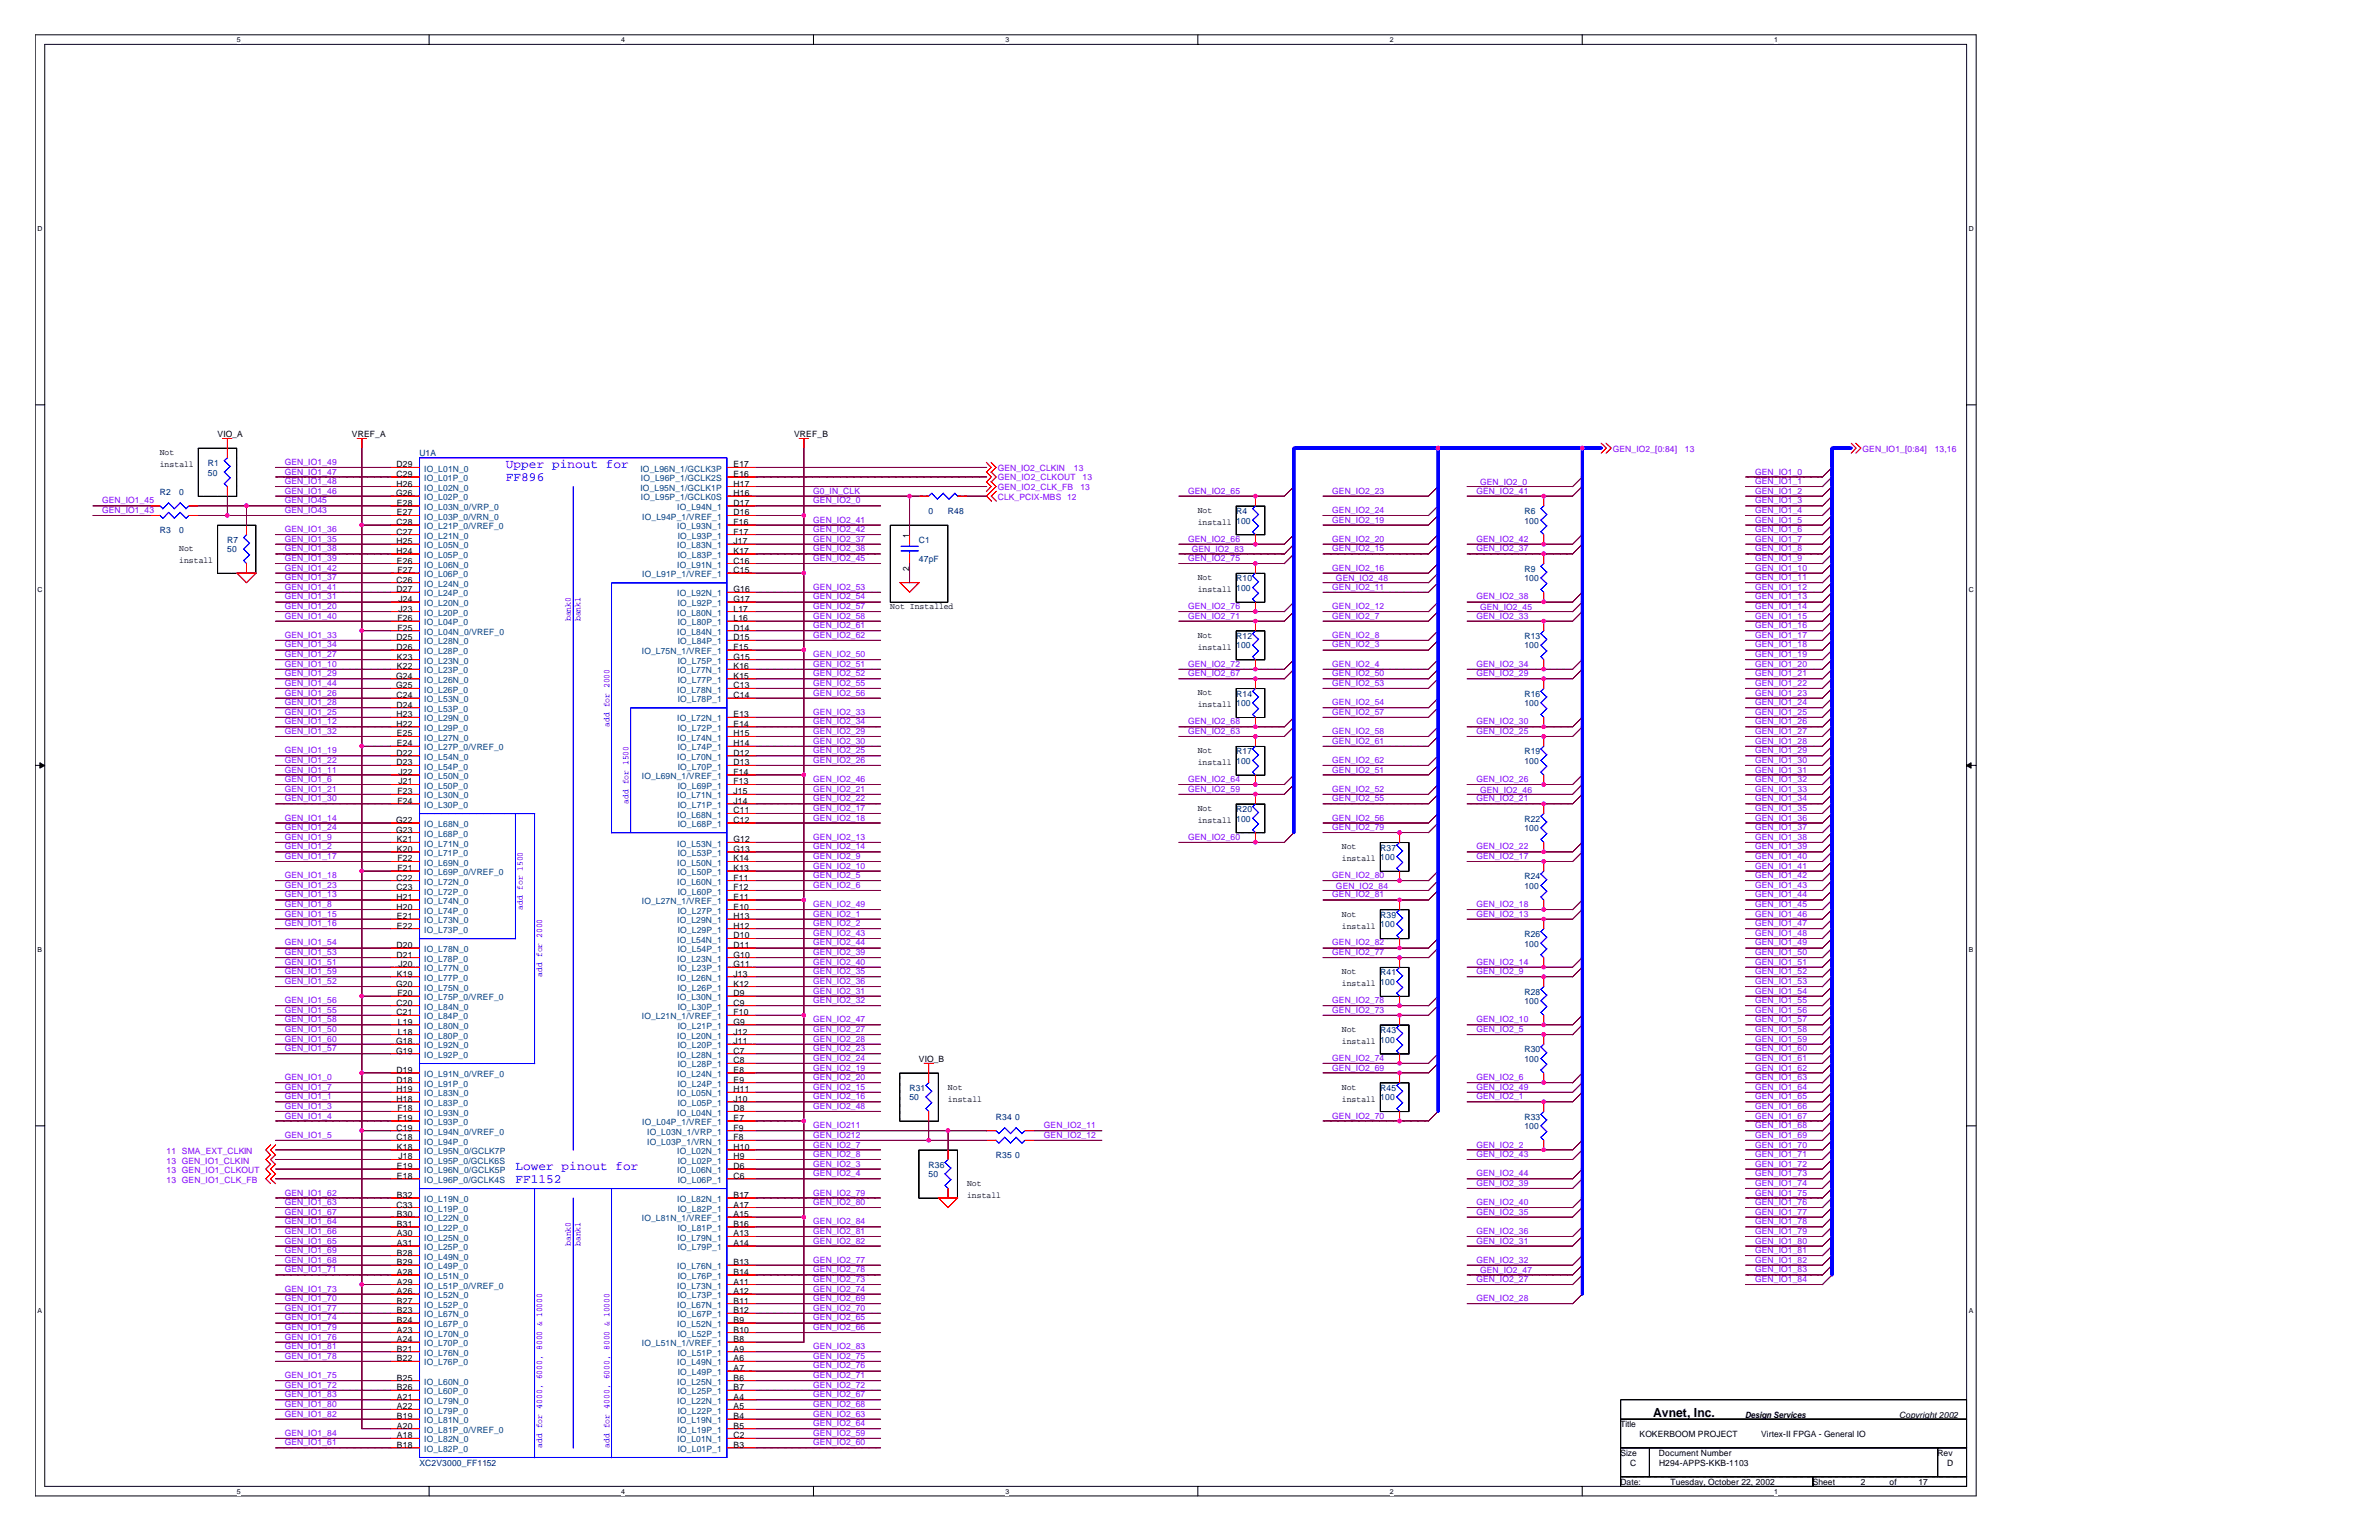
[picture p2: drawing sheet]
<svg xmlns="http://www.w3.org/2000/svg" width="432mm" height="279mm" viewBox="0 0 432 279" stroke-linecap="round" stroke-linejoin="round" font-family="sans-serif">
<defs><g id="words">
<g font-size="2.3" fill="#00f">
<text x="91.8" y="85">Upper pinout for</text>
<text x="91.8" y="87.3">FF896</text>
<text x="93.6" y="212.3">Lower pinout for</text>
<text x="93.6" y="214.7">FF1152</text>
</g>
<text font-size="2.3" x="300.1" y="257">Avnet, Inc.</text>
<g font-size="1.6">
<text x="29" y="82.5">Not</text>
<text x="39.5" y="79.3">VIO_A</text>
<text x="63.9" y="79.3">VREF_A</text>
<text x="144.1" y="79.3">VREF_B</text>
<text x="29" y="84.8">install</text>
<text x="72" y="84.8">D29</text>
<text x="72" y="86.5">C29</text>
<text x="72" y="88.3">H26</text>
<text x="133.1" y="88.3">H17</text>
<text x="133.1" y="86.5">E16</text>
<text x="133.1" y="84.8">E17</text>
<text x="71.9" y="90">G26</text>
<text x="72" y="95.2">C28</text>
<text x="72.1" y="93.5">E27</text>
<text x="72.1" y="91.8">E28</text>
<text x="133.1" y="95.2">F16</text>
<text x="133.1" y="93.5">D16</text>
<text x="133.1" y="91.8">D17</text>
<text x="133.1" y="90">H16</text>
<text x="217.4" y="93">Not</text>
<text x="217.4" y="95.2">install</text>
<text x="32.5" y="100">Not</text>
<text x="72" y="98.7">H25</text>
<text x="72" y="100.5">H24</text>
<text x="72" y="97">C27</text>
<text x="133.1" y="97">F17</text>
<text x="133.1" y="98.7">J17</text>
<text x="133.1" y="100.5">K17</text>
<text x="165" y="97.5" transform="rotate(-90 165 97.5)">1</text>
<text x="32.5" y="102.2">install</text>
<text x="72" y="105.7">C26</text>
<text x="72" y="107.4">D27</text>
<text x="72.1" y="102.2">E26</text>
<text x="72.1" y="104">F27</text>
<text x="133.1" y="104">C15</text>
<text x="133.1" y="102.2">C16</text>
<text x="133.1" y="107.4">G16</text>
<text x="165" y="103.6" transform="rotate(-90 165 103.6)">2</text>
<text x="217.4" y="105.2">Not</text>
<text x="217.4" y="107.4">install</text>
<text x="72.1" y="112.7">F26</text>
<text x="72.3" y="109.2">J24</text>
<text x="72.3" y="111">J23</text>
<text x="133.1" y="109.2">G17</text>
<text x="133.1" y="111">L17</text>
<text x="133.1" y="112.7">L16</text>
<text x="161.6" y="110.5">Not Installed</text>
<text x="72" y="116.2">D25</text>
<text x="72" y="117.9">D26</text>
<text x="72.1" y="119.7">K23</text>
<text x="72.1" y="114.4">F25</text>
<text x="133.1" y="117.9">F15</text>
<text x="133.1" y="119.7">G15</text>
<text x="133.1" y="114.4">D14</text>
<text x="133.1" y="116.2">D15</text>
<text x="217.4" y="115.7">Not</text>
<text x="217.4" y="117.9">install</text>
<text x="71.9" y="123.1">G24</text>
<text x="71.9" y="124.9">G25</text>
<text x="72.1" y="121.4">K22</text>
<text x="133.1" y="124.9">C13</text>
<text x="133.1" y="121.4">K16</text>
<text x="133.1" y="123.1">K15</text>
<text x="72" y="130.1">H23</text>
<text x="72" y="131.9">H22</text>
<text x="72" y="126.7">C24</text>
<text x="72" y="128.4">D24</text>
<text x="133.1" y="131.9">E14</text>
<text x="133.1" y="130.1">E13</text>
<text x="133.1" y="126.7">C14</text>
<text x="217.4" y="126.2">Not</text>
<text x="217.4" y="128.4">install</text>
<text x="72" y="137.1">D22</text>
<text x="72.1" y="133.6">E25</text>
<text x="72.1" y="135.4">E24</text>
<text x="133.1" y="137.1">D12</text>
<text x="133.1" y="133.6">H15</text>
<text x="133.1" y="135.4">H14</text>
<text x="217.4" y="136.7">Not</text>
<text x="72" y="138.9">D23</text>
<text x="72.3" y="140.6">J22</text>
<text x="72.3" y="142.3">J21</text>
<text x="133.1" y="142.3">F13</text>
<text x="133.1" y="140.6">F14</text>
<text x="133.1" y="138.9">D13</text>
<text x="217.4" y="138.8">install</text>
<text x="71.9" y="149.3">G22</text>
<text x="72.1" y="144.1">F23</text>
<text x="72.1" y="145.8">F24</text>
<text x="133.1" y="144.1">J15</text>
<text x="133.1" y="145.8">J14</text>
<text x="133.1" y="147.6">C11</text>
<text x="133.1" y="149.3">C12</text>
<text x="217.4" y="147.1">Not</text>
<text x="217.4" y="149.3">install</text>
<text x="71.9" y="151">G23</text>
<text x="72.1" y="152.8">K21</text>
<text x="72.1" y="154.6">K20</text>
<text x="133.1" y="154.6">G13</text>
<text x="133.1" y="152.8">G12</text>
<text x="243.5" y="154.1">Not</text>
<text x="72" y="161.5">C23</text>
<text x="72" y="159.8">C22</text>
<text x="72.1" y="156.3">F22</text>
<text x="72.1" y="158">F21</text>
<text x="133.1" y="161.5">F12</text>
<text x="133.1" y="159.8">F11</text>
<text x="133.1" y="156.3">K14</text>
<text x="133.1" y="158">K13</text>
<text x="243.5" y="156.3">install</text>
<text x="72" y="163.3">H21</text>
<text x="72" y="165">H20</text>
<text x="72.1" y="166.8">E21</text>
<text x="133.1" y="165">E10</text>
<text x="133.1" y="163.3">E11</text>
<text x="133.1" y="166.8">H13</text>
<text x="243.5" y="166.3">Not</text>
<text x="72" y="172">D20</text>
<text x="72" y="173.7">D21</text>
<text x="72.1" y="168.5">E22</text>
<text x="133.1" y="168.5">H12</text>
<text x="133.1" y="170.3">D10</text>
<text x="133.1" y="172">D11</text>
<text x="133.1" y="173.7">G10</text>
<text x="243.5" y="168.5">install</text>
<text x="71.9" y="179">G20</text>
<text x="72.1" y="177.2">K19</text>
<text x="72.3" y="175.5">J20</text>
<text x="133.1" y="179">K12</text>
<text x="133.1" y="177.2">J13</text>
<text x="133.1" y="175.5">G11</text>
<text x="243.5" y="176.7">Not</text>
<text x="243.5" y="178.9">install</text>
<text x="72" y="182.5">C20</text>
<text x="72" y="184.2">C21</text>
<text x="72.1" y="180.7">F20</text>
<text x="72.2" y="185.9">L19</text>
<text x="133.1" y="182.5">C9</text>
<text x="133.1" y="180.7">D9</text>
<text x="133.1" y="184.2">F10</text>
<text x="133.1" y="185.9">G9</text>
<text x="71.9" y="189.4">G18</text>
<text x="71.9" y="191.2">G19</text>
<text x="72.2" y="187.7">L18</text>
<text x="133.1" y="191.2">C7</text>
<text x="133.1" y="187.7">J12</text>
<text x="133.1" y="189.4">J11</text>
<text x="243.5" y="187.2">Not</text>
<text x="243.5" y="189.4">install</text>
<text x="72" y="194.6">D19</text>
<text x="72" y="196.4">D18</text>
<text x="133.1" y="192.9">C8</text>
<text x="133.1" y="194.6">E8</text>
<text x="133.1" y="196.4">E9</text>
<text x="166.8" y="192.7">VIO_B</text>
<text x="172" y="197.7">Not</text>
<text x="243.5" y="197.7">Not</text>
<text x="72" y="198.2">H19</text>
<text x="72" y="199.9">H18</text>
<text x="72.1" y="201.6">F18</text>
<text x="72.1" y="203.4">F19</text>
<text x="133.1" y="198.2">H11</text>
<text x="133.1" y="199.9">J10</text>
<text x="133.1" y="201.6">D8</text>
<text x="133.1" y="203.4">E7</text>
<text x="172" y="199.9">install</text>
<text x="243.5" y="199.9">install</text>
<text x="72" y="205.1">C19</text>
<text x="72" y="206.9">C18</text>
<text x="72.1" y="208.6">K18</text>
<text x="133.1" y="205.1">F9</text>
<text x="133.1" y="206.9">F8</text>
<text x="133.1" y="208.6">H10</text>
<text x="72.1" y="212.1">E19</text>
<text x="72.1" y="213.9">E18</text>
<text x="72.3" y="210.4">J18</text>
<text x="133.1" y="212.1">D6</text>
<text x="133.1" y="213.9">C6</text>
<text x="133.1" y="210.4">H9</text>
<text x="175.5" y="215.1">Not</text>
<text x="72" y="219.1">C33</text>
<text x="72.1" y="220.8">B30</text>
<text x="72.1" y="217.3">B32</text>
<text x="133.1" y="217.3">B17</text>
<text x="133.1" y="219.1">A17</text>
<text x="133.1" y="220.8">A15</text>
<text x="175.5" y="217.3">install</text>
<text x="72.1" y="222.6">B31</text>
<text x="72.1" y="224.3">A30</text>
<text x="72.1" y="226.1">A31</text>
<text x="72.1" y="227.8">B28</text>
<text x="133.1" y="224.3">A13</text>
<text x="133.1" y="226.1">A14</text>
<text x="133.1" y="222.6">B16</text>
<text x="72.1" y="229.5">B29</text>
<text x="72.1" y="231.3">A28</text>
<text x="72.1" y="233">A29</text>
<text x="133.1" y="229.5">B13</text>
<text x="133.1" y="231.3">B14</text>
<text x="133.1" y="233">A11</text>
<text x="72.1" y="234.8">A26</text>
<text x="72.1" y="236.5">B27</text>
<text x="72.1" y="238.3">B23</text>
<text x="133.1" y="238.3">B12</text>
<text x="133.1" y="236.5">B11</text>
<text x="133.1" y="234.8">A12</text>
<text x="72.1" y="245.2">B21</text>
<text x="72.1" y="240">B24</text>
<text x="72.1" y="241.8">A23</text>
<text x="72.1" y="243.5">A24</text>
<text x="133.1" y="241.8">B10</text>
<text x="133.1" y="240">B9</text>
<text x="133.1" y="243.5">B8</text>
<text x="133.1" y="245.2">A9</text>
<text x="72.1" y="247">B22</text>
<text x="72.1" y="250.5">B25</text>
<text x="133.1" y="247">A6</text>
<text x="133.1" y="248.8">A7</text>
<text x="133.1" y="250.5">B6</text>
<text x="72.1" y="252.2">B26</text>
<text x="72.1" y="254">A21</text>
<text x="72.1" y="255.7">A22</text>
<text x="72.1" y="257.5">B19</text>
<text x="133.1" y="252.2">B7</text>
<text x="133.1" y="254">A4</text>
<text x="133.1" y="255.7">A5</text>
<text x="133.1" y="257.5">B4</text>
<text x="316.8" y="257.2">Design Services</text>
<text x="344.7" y="257.2">Copyright 2002</text>
<text x="72.1" y="259.2">A20</text>
<text x="72.1" y="260.9">A18</text>
<text x="72.1" y="262.7">B18</text>
<text x="133.1" y="259.2">B5</text>
<text x="133.1" y="260.9">C2</text>
<text x="133.1" y="262.7">B3</text>
<text x="294.1" y="259">Title</text>
<text x="297.6" y="260.7">KOKERBOOM PROJECT</text>
<text x="319.7" y="260.7">Virtex-II FPGA - General IO</text>
<text x="294.1" y="264.2">Size</text>
<text x="294.1" y="269.4">Date:</text>
<text x="295.9" y="265.9">C</text>
<text x="301.1" y="264.2">Document Number</text>
<text x="301.1" y="265.9">H294-APPS-KKB-1103</text>
<text x="303.2" y="269.4">Tuesday, October 22, 2002</text>
<text x="329" y="269.4">Sheet</text>
<text x="337.7" y="269.4">2</text>
<text x="342.9" y="269.4">of</text>
<text x="348.2" y="269.4">17</text>
<text x="351.7" y="264.2">Rev</text>
<text x="353.4" y="265.9">D</text>
</g>
<g font-size="1.6" fill="#000080">
<text x="76.1" y="82.8">U1A</text>
<text x="29" y="89.7">R2</text>
<text x="32.5" y="89.7">0</text>
<text x="37.7" y="84.5">R1</text>
<text x="37.7" y="86.3">50</text>
<text x="168.5" y="93.3">0</text>
<text x="172" y="93.3">R48</text>
<text x="224.4" y="93.3">R4</text>
<text x="224.4" y="95">100</text>
<text x="276.7" y="93.3">R6</text>
<text x="276.7" y="95">100</text>
<text x="29" y="96.7">R3</text>
<text x="32.5" y="96.7">0</text>
<text x="41.2" y="98.5">R7</text>
<text x="41.2" y="100.2">50</text>
<text x="166.8" y="98.5">C1</text>
<text x="166.8" y="102">47pF</text>
<text x="224.4" y="105.5">R10</text>
<text x="224.4" y="107.2">100</text>
<text x="276.7" y="103.7">R9</text>
<text x="276.7" y="105.5">100</text>
<text x="224.4" y="115.9">R12</text>
<text x="224.4" y="117.6">100</text>
<text x="276.7" y="115.9">R13</text>
<text x="276.7" y="117.6">100</text>
<text x="224.4" y="126.4">R14</text>
<text x="224.4" y="128.1">100</text>
<text x="276.7" y="126.4">R16</text>
<text x="276.7" y="128.1">100</text>
<text x="224.4" y="136.9">R17</text>
<text x="276.7" y="136.9">R19</text>
<text x="224.4" y="138.6">100</text>
<text x="276.7" y="138.6">100</text>
<text x="224.4" y="147.3">R20</text>
<text x="224.4" y="149.1">100</text>
<text x="276.7" y="149.1">R22</text>
<text x="250.5" y="154.3">R37</text>
<text x="276.7" y="150.8">100</text>
<text x="250.5" y="156">100</text>
<text x="276.7" y="159.5">R24</text>
<text x="276.7" y="161.2">100</text>
<text x="250.5" y="166.5">R39</text>
<text x="250.5" y="168.2">100</text>
<text x="276.7" y="170">R26</text>
<text x="276.7" y="171.7">100</text>
<text x="250.5" y="177">R41</text>
<text x="250.5" y="178.7">100</text>
<text x="276.7" y="180.5">R28</text>
<text x="276.7" y="182.2">100</text>
<text x="250.5" y="187.4">R43</text>
<text x="250.5" y="189.2">100</text>
<text x="276.7" y="190.9">R30</text>
<text x="165.1" y="197.9">R31</text>
<text x="250.5" y="197.9">R45</text>
<text x="276.7" y="192.7">100</text>
<text x="165.1" y="199.6">50</text>
<text x="180.8" y="203.1">R34</text>
<text x="184.2" y="203.1">0</text>
<text x="250.5" y="199.6">100</text>
<text x="276.7" y="203.1">R33</text>
<text x="276.7" y="204.9">100</text>
<text x="168.5" y="211.8">R36</text>
<text x="168.5" y="213.6">50</text>
<text x="180.8" y="210.1">R35</text>
<text x="184.2" y="210.1">0</text>
<text x="76.1" y="265.9">XC2V3000_FF1152</text>
</g>
<g font-size="1.6" fill="#8000ff">
<text x="292.7" y="81.9">GEN_IO2_[0:84]</text>
<text x="305.8" y="81.9">13</text>
<text x="338.1" y="81.9">GEN_IO1_[0:84]</text>
<text x="351.2" y="81.9">13,16</text>
<text x="51.7" y="87.8">GEN_IO1_48</text>
<text x="51.7" y="84.3">GEN_IO1_49</text>
<text x="51.7" y="89.6">GEN_IO1_46</text>
<text x="51.7" y="86.1">GEN_IO1_47</text>
<text x="147.6" y="89.6">G0_IN_CLK</text>
<text x="181.1" y="85.4">GEN_IO2_CLKIN</text>
<text x="181.1" y="88.9">GEN_IO2_CLK_FB</text>
<text x="181.1" y="87.1">GEN_IO2_CLKOUT</text>
<text x="194.9" y="85.4">13</text>
<text x="196.1" y="88.9">13</text>
<text x="196.5" y="87.1">13</text>
<text x="215.6" y="89.6">GEN_IO2_65</text>
<text x="241.8" y="89.6">GEN_IO2_23</text>
<text x="268" y="89.6">GEN_IO2_41</text>
<text x="268.6" y="88">GEN_IO2_0</text>
<text x="318.6" y="89.6">GEN_IO1_2</text>
<text x="318.6" y="87.8">GEN_IO1_1</text>
<text x="318.6" y="86.1">GEN_IO1_0</text>
<text x="18.5" y="93">GEN_IO1_43</text>
<text x="18.5" y="91.3">GEN_IO1_45</text>
<text x="51.7" y="91.3">GEN_IO45</text>
<text x="51.7" y="93">GEN_IO43</text>
<text x="147.6" y="91.3">GEN_IO2_0</text>
<text x="147.6" y="94.8">GEN_IO2_41</text>
<text x="181.1" y="90.6">CLK_PCIX-MBS 12</text>
<text x="241.8" y="93">GEN_IO2_24</text>
<text x="241.8" y="94.8">GEN_IO2_19</text>
<text x="318.6" y="91.3">GEN_IO1_3</text>
<text x="318.6" y="94.8">GEN_IO1_5</text>
<text x="318.6" y="93">GEN_IO1_4</text>
<text x="51.7" y="100">GEN_IO1_38</text>
<text x="51.7" y="98.3">GEN_IO1_35</text>
<text x="51.7" y="96.6">GEN_IO1_36</text>
<text x="51.7" y="101.8">GEN_IO1_39</text>
<text x="147.6" y="101.8">GEN_IO2_45</text>
<text x="147.6" y="98.3">GEN_IO2_37</text>
<text x="147.6" y="96.6">GEN_IO2_42</text>
<text x="147.6" y="100">GEN_IO2_38</text>
<text x="215.6" y="101.8">GEN_IO2_75</text>
<text x="215.6" y="98.3">GEN_IO2_66</text>
<text x="216.3" y="100.2">GEN_IO2_83</text>
<text x="241.8" y="98.3">GEN_IO2_20</text>
<text x="241.8" y="100">GEN_IO2_15</text>
<text x="268" y="100">GEN_IO2_37</text>
<text x="268" y="98.3">GEN_IO2_42</text>
<text x="318.6" y="96.6">GEN_IO1_6</text>
<text x="318.6" y="101.8">GEN_IO1_9</text>
<text x="318.6" y="100">GEN_IO1_8</text>
<text x="318.6" y="98.3">GEN_IO1_7</text>
<text x="51.7" y="103.5">GEN_IO1_42</text>
<text x="51.7" y="105.3">GEN_IO1_37</text>
<text x="51.7" y="107">GEN_IO1_41</text>
<text x="147.6" y="107">GEN_IO2_53</text>
<text x="241.8" y="103.5">GEN_IO2_16</text>
<text x="241.8" y="107">GEN_IO2_11</text>
<text x="242.5" y="105.5">GEN_IO2_48</text>
<text x="318.6" y="103.5">GEN_IO1_10</text>
<text x="318.6" y="107">GEN_IO1_12</text>
<text x="318.6" y="105.3">GEN_IO1_11</text>
<text x="51.7" y="110.5">GEN_IO1_20</text>
<text x="51.7" y="112.3">GEN_IO1_40</text>
<text x="51.7" y="108.8">GEN_IO1_31</text>
<text x="147.6" y="110.5">GEN_IO2_57</text>
<text x="147.6" y="112.3">GEN_IO2_58</text>
<text x="147.6" y="108.8">GEN_IO2_54</text>
<text x="215.6" y="110.5">GEN_IO2_76</text>
<text x="215.6" y="112.3">GEN_IO2_71</text>
<text x="241.8" y="112.3">GEN_IO2_7</text>
<text x="241.8" y="110.5">GEN_IO2_12</text>
<text x="268" y="108.8">GEN_IO2_38</text>
<text x="268" y="112.3">GEN_IO2_33</text>
<text x="268.6" y="110.7">GEN_IO2_45</text>
<text x="318.6" y="110.5">GEN_IO1_14</text>
<text x="318.6" y="112.3">GEN_IO1_15</text>
<text x="318.6" y="108.8">GEN_IO1_13</text>
<text x="51.7" y="115.7">GEN_IO1_33</text>
<text x="51.7" y="117.5">GEN_IO1_34</text>
<text x="51.7" y="119.2">GEN_IO1_27</text>
<text x="147.6" y="115.7">GEN_IO2_62</text>
<text x="147.6" y="114">GEN_IO2_61</text>
<text x="147.6" y="119.2">GEN_IO2_50</text>
<text x="241.8" y="117.5">GEN_IO2_3</text>
<text x="241.8" y="115.7">GEN_IO2_8</text>
<text x="318.6" y="115.7">GEN_IO1_17</text>
<text x="318.6" y="119.2">GEN_IO1_19</text>
<text x="318.6" y="114">GEN_IO1_16</text>
<text x="318.6" y="117.5">GEN_IO1_18</text>
<text x="51.7" y="124.5">GEN_IO1_44</text>
<text x="51.7" y="122.7">GEN_IO1_29</text>
<text x="51.7" y="121">GEN_IO1_10</text>
<text x="147.6" y="124.5">GEN_IO2_55</text>
<text x="147.6" y="122.7">GEN_IO2_52</text>
<text x="147.6" y="121">GEN_IO2_51</text>
<text x="215.6" y="122.7">GEN_IO2_67</text>
<text x="215.6" y="121">GEN_IO2_72</text>
<text x="241.8" y="124.5">GEN_IO2_53</text>
<text x="241.8" y="121">GEN_IO2_4</text>
<text x="241.8" y="122.7">GEN_IO2_50</text>
<text x="268" y="121">GEN_IO2_34</text>
<text x="268" y="122.7">GEN_IO2_29</text>
<text x="318.6" y="124.5">GEN_IO1_22</text>
<text x="318.6" y="122.7">GEN_IO1_21</text>
<text x="318.6" y="121">GEN_IO1_20</text>
<text x="51.7" y="126.2">GEN_IO1_26</text>
<text x="51.7" y="127.9">GEN_IO1_28</text>
<text x="51.7" y="131.4">GEN_IO1_12</text>
<text x="51.7" y="129.7">GEN_IO1_25</text>
<text x="147.6" y="129.7">GEN_IO2_33</text>
<text x="147.6" y="131.4">GEN_IO2_34</text>
<text x="147.6" y="126.2">GEN_IO2_56</text>
<text x="215.6" y="131.4">GEN_IO2_68</text>
<text x="241.8" y="129.7">GEN_IO2_57</text>
<text x="241.8" y="127.9">GEN_IO2_54</text>
<text x="268" y="131.4">GEN_IO2_30</text>
<text x="318.6" y="131.4">GEN_IO1_26</text>
<text x="318.6" y="129.7">GEN_IO1_25</text>
<text x="318.6" y="127.9">GEN_IO1_24</text>
<text x="318.6" y="126.2">GEN_IO1_23</text>
<text x="51.7" y="133.2">GEN_IO1_32</text>
<text x="51.7" y="136.7">GEN_IO1_19</text>
<text x="147.6" y="133.2">GEN_IO2_29</text>
<text x="147.6" y="136.7">GEN_IO2_25</text>
<text x="147.6" y="134.9">GEN_IO2_30</text>
<text x="215.6" y="133.2">GEN_IO2_63</text>
<text x="241.8" y="133.2">GEN_IO2_58</text>
<text x="241.8" y="134.9">GEN_IO2_61</text>
<text x="268" y="133.2">GEN_IO2_25</text>
<text x="318.6" y="136.7">GEN_IO1_29</text>
<text x="318.6" y="134.9">GEN_IO1_28</text>
<text x="318.6" y="133.2">GEN_IO1_27</text>
<text x="51.7" y="140.2">GEN_IO1_11</text>
<text x="51.7" y="143.6">GEN_IO1_21</text>
<text x="51.7" y="138.4">GEN_IO1_22</text>
<text x="51.7" y="141.9">GEN_IO1_6</text>
<text x="147.6" y="138.4">GEN_IO2_26</text>
<text x="147.6" y="141.9">GEN_IO2_46</text>
<text x="147.6" y="143.6">GEN_IO2_21</text>
<text x="215.6" y="141.9">GEN_IO2_64</text>
<text x="215.6" y="143.6">GEN_IO2_59</text>
<text x="241.8" y="138.4">GEN_IO2_62</text>
<text x="241.8" y="143.6">GEN_IO2_52</text>
<text x="241.8" y="140.2">GEN_IO2_51</text>
<text x="268" y="141.9">GEN_IO2_26</text>
<text x="268.6" y="143.8">GEN_IO2_46</text>
<text x="318.6" y="138.4">GEN_IO1_30</text>
<text x="318.6" y="140.2">GEN_IO1_31</text>
<text x="318.6" y="143.6">GEN_IO1_33</text>
<text x="318.6" y="141.9">GEN_IO1_32</text>
<text x="51.7" y="148.9">GEN_IO1_14</text>
<text x="51.7" y="145.4">GEN_IO1_30</text>
<text x="147.6" y="148.9">GEN_IO2_18</text>
<text x="147.6" y="145.4">GEN_IO2_22</text>
<text x="147.6" y="147.2">GEN_IO2_17</text>
<text x="241.8" y="148.9">GEN_IO2_56</text>
<text x="241.8" y="145.4">GEN_IO2_55</text>
<text x="268" y="145.4">GEN_IO2_21</text>
<text x="318.6" y="147.2">GEN_IO1_35</text>
<text x="318.6" y="148.9">GEN_IO1_36</text>
<text x="318.6" y="145.4">GEN_IO1_34</text>
<text x="51.7" y="152.4">GEN_IO1_9</text>
<text x="51.7" y="150.6">GEN_IO1_24</text>
<text x="51.7" y="154.1">GEN_IO1_2</text>
<text x="51.7" y="155.9">GEN_IO1_17</text>
<text x="147.6" y="155.9">GEN_IO2_9</text>
<text x="147.6" y="152.4">GEN_IO2_13</text>
<text x="147.6" y="154.1">GEN_IO2_14</text>
<text x="215.6" y="152.4">GEN_IO2_60</text>
<text x="241.8" y="150.6">GEN_IO2_79</text>
<text x="268" y="154.1">GEN_IO2_22</text>
<text x="268" y="155.9">GEN_IO2_17</text>
<text x="318.6" y="154.1">GEN_IO1_39</text>
<text x="318.6" y="155.9">GEN_IO1_40</text>
<text x="318.6" y="152.4">GEN_IO1_38</text>
<text x="318.6" y="150.6">GEN_IO1_37</text>
<text x="51.7" y="159.3">GEN_IO1_18</text>
<text x="51.7" y="161.1">GEN_IO1_23</text>
<text x="147.6" y="157.6">GEN_IO2_10</text>
<text x="147.6" y="161.1">GEN_IO2_6</text>
<text x="147.6" y="159.3">GEN_IO2_5</text>
<text x="241.8" y="159.3">GEN_IO2_80</text>
<text x="242.5" y="161.2">GEN_IO2_84</text>
<text x="318.6" y="159.3">GEN_IO1_42</text>
<text x="318.6" y="157.6">GEN_IO1_41</text>
<text x="318.6" y="161.1">GEN_IO1_43</text>
<text x="51.7" y="164.6">GEN_IO1_8</text>
<text x="51.7" y="162.8">GEN_IO1_13</text>
<text x="51.7" y="166.3">GEN_IO1_15</text>
<text x="147.6" y="166.3">GEN_IO2_1</text>
<text x="147.6" y="164.6">GEN_IO2_49</text>
<text x="241.8" y="162.8">GEN_IO2_81</text>
<text x="268" y="164.6">GEN_IO2_18</text>
<text x="268" y="166.3">GEN_IO2_13</text>
<text x="318.6" y="166.3">GEN_IO1_46</text>
<text x="318.6" y="162.8">GEN_IO1_44</text>
<text x="318.6" y="164.6">GEN_IO1_45</text>
<text x="51.7" y="168.1">GEN_IO1_16</text>
<text x="51.7" y="171.5">GEN_IO1_54</text>
<text x="51.7" y="173.3">GEN_IO1_53</text>
<text x="147.6" y="171.5">GEN_IO2_44</text>
<text x="147.6" y="169.8">GEN_IO2_43</text>
<text x="147.6" y="168.1">GEN_IO2_2</text>
<text x="147.6" y="173.3">GEN_IO2_39</text>
<text x="241.8" y="171.5">GEN_IO2_82</text>
<text x="241.8" y="173.3">GEN_IO2_77</text>
<text x="318.6" y="173.3">GEN_IO1_50</text>
<text x="318.6" y="168.1">GEN_IO1_47</text>
<text x="318.6" y="169.8">GEN_IO1_48</text>
<text x="318.6" y="171.5">GEN_IO1_49</text>
<text x="51.7" y="178.5">GEN_IO1_52</text>
<text x="51.7" y="176.8">GEN_IO1_59</text>
<text x="51.7" y="175">GEN_IO1_51</text>
<text x="147.6" y="175">GEN_IO2_40</text>
<text x="147.6" y="176.8">GEN_IO2_35</text>
<text x="147.6" y="178.5">GEN_IO2_36</text>
<text x="268" y="175">GEN_IO2_14</text>
<text x="268" y="176.8">GEN_IO2_9</text>
<text x="318.6" y="176.8">GEN_IO1_52</text>
<text x="318.6" y="178.5">GEN_IO1_53</text>
<text x="318.6" y="175">GEN_IO1_51</text>
<text x="51.7" y="182">GEN_IO1_56</text>
<text x="51.7" y="183.8">GEN_IO1_55</text>
<text x="51.7" y="185.5">GEN_IO1_58</text>
<text x="147.6" y="180.3">GEN_IO2_31</text>
<text x="147.6" y="182">GEN_IO2_32</text>
<text x="147.6" y="185.5">GEN_IO2_47</text>
<text x="241.8" y="183.8">GEN_IO2_73</text>
<text x="241.8" y="182">GEN_IO2_78</text>
<text x="268" y="185.5">GEN_IO2_10</text>
<text x="318.6" y="182">GEN_IO1_55</text>
<text x="318.6" y="180.3">GEN_IO1_54</text>
<text x="318.6" y="183.8">GEN_IO1_56</text>
<text x="318.6" y="185.5">GEN_IO1_57</text>
<text x="51.7" y="187.2">GEN_IO1_50</text>
<text x="51.7" y="189">GEN_IO1_60</text>
<text x="51.7" y="190.8">GEN_IO1_57</text>
<text x="147.6" y="189">GEN_IO2_28</text>
<text x="147.6" y="190.8">GEN_IO2_23</text>
<text x="147.6" y="187.2">GEN_IO2_27</text>
<text x="268" y="187.2">GEN_IO2_5</text>
<text x="318.6" y="190.8">GEN_IO1_60</text>
<text x="318.6" y="187.2">GEN_IO1_58</text>
<text x="318.6" y="189">GEN_IO1_59</text>
<text x="51.7" y="197.7">GEN_IO1_7</text>
<text x="51.7" y="196">GEN_IO1_0</text>
<text x="147.6" y="197.7">GEN_IO2_15</text>
<text x="147.6" y="192.5">GEN_IO2_24</text>
<text x="147.6" y="196">GEN_IO2_20</text>
<text x="147.6" y="194.2">GEN_IO2_19</text>
<text x="241.8" y="192.5">GEN_IO2_74</text>
<text x="241.8" y="194.2">GEN_IO2_69</text>
<text x="268" y="196">GEN_IO2_6</text>
<text x="268" y="197.7">GEN_IO2_49</text>
<text x="318.6" y="196">GEN_IO1_63</text>
<text x="318.6" y="192.5">GEN_IO1_61</text>
<text x="318.6" y="197.7">GEN_IO1_64</text>
<text x="318.6" y="194.2">GEN_IO1_62</text>
<text x="51.7" y="201.2">GEN_IO1_3</text>
<text x="51.7" y="199.5">GEN_IO1_1</text>
<text x="51.7" y="202.9">GEN_IO1_4</text>
<text x="147.6" y="199.5">GEN_IO2_16</text>
<text x="147.6" y="201.2">GEN_IO2_48</text>
<text x="241.8" y="202.9">GEN_IO2_70</text>
<text x="268" y="199.5">GEN_IO2_1</text>
<text x="318.6" y="201.2">GEN_IO1_66</text>
<text x="318.6" y="202.9">GEN_IO1_67</text>
<text x="318.6" y="199.5">GEN_IO1_65</text>
<text x="30.2" y="209.4">11 SMA_EXT_CLKIN</text>
<text x="51.7" y="206.4">GEN_IO1_5</text>
<text x="147.6" y="206.4">GEN_IO212</text>
<text x="147.6" y="204.7">GEN_IO211</text>
<text x="147.6" y="209.9">GEN_IO2_8</text>
<text x="147.6" y="208.2">GEN_IO2_7</text>
<text x="189.5" y="204.7">GEN_IO2_11</text>
<text x="189.5" y="206.4">GEN_IO2_12</text>
<text x="268" y="209.9">GEN_IO2_43</text>
<text x="268" y="208.2">GEN_IO2_2</text>
<text x="318.6" y="204.7">GEN_IO1_68</text>
<text x="318.6" y="208.2">GEN_IO1_70</text>
<text x="318.6" y="209.9">GEN_IO1_71</text>
<text x="318.6" y="206.4">GEN_IO1_69</text>
<text x="30.2" y="212.9">13 GEN_IO1_CLKOUT</text>
<text x="30.2" y="214.6">13 GEN_IO1_CLK_FB</text>
<text x="30.2" y="211.2">13 GEN_IO1_CLKIN</text>
<text x="147.6" y="213.4">GEN_IO2_4</text>
<text x="147.6" y="211.7">GEN_IO2_3</text>
<text x="268" y="213.4">GEN_IO2_44</text>
<text x="268" y="215.1">GEN_IO2_39</text>
<text x="318.6" y="213.4">GEN_IO1_73</text>
<text x="318.6" y="215.1">GEN_IO1_74</text>
<text x="318.6" y="211.7">GEN_IO1_72</text>
<text x="51.7" y="218.7">GEN_IO1_63</text>
<text x="51.7" y="220.4">GEN_IO1_67</text>
<text x="51.7" y="216.9">GEN_IO1_62</text>
<text x="147.6" y="218.7">GEN_IO2_80</text>
<text x="147.6" y="216.9">GEN_IO2_79</text>
<text x="268" y="218.7">GEN_IO2_40</text>
<text x="268" y="220.4">GEN_IO2_35</text>
<text x="318.6" y="220.4">GEN_IO1_77</text>
<text x="318.6" y="218.7">GEN_IO1_76</text>
<text x="318.6" y="216.9">GEN_IO1_75</text>
<text x="51.7" y="223.9">GEN_IO1_66</text>
<text x="51.7" y="225.6">GEN_IO1_65</text>
<text x="51.7" y="222.1">GEN_IO1_64</text>
<text x="51.7" y="227.4">GEN_IO1_69</text>
<text x="147.6" y="222.1">GEN_IO2_84</text>
<text x="147.6" y="223.9">GEN_IO2_81</text>
<text x="147.6" y="225.6">GEN_IO2_82</text>
<text x="268" y="225.6">GEN_IO2_31</text>
<text x="268" y="223.9">GEN_IO2_36</text>
<text x="318.6" y="222.1">GEN_IO1_78</text>
<text x="318.6" y="223.9">GEN_IO1_79</text>
<text x="318.6" y="225.6">GEN_IO1_80</text>
<text x="318.6" y="227.4">GEN_IO1_81</text>
<text x="51.7" y="230.8">GEN_IO1_71</text>
<text x="51.7" y="229.1">GEN_IO1_68</text>
<text x="147.6" y="230.8">GEN_IO2_78</text>
<text x="147.6" y="232.6">GEN_IO2_73</text>
<text x="147.6" y="229.1">GEN_IO2_77</text>
<text x="268" y="229.1">GEN_IO2_32</text>
<text x="268" y="232.6">GEN_IO2_27</text>
<text x="268.6" y="231">GEN_IO2_47</text>
<text x="318.6" y="232.6">GEN_IO1_84</text>
<text x="318.6" y="229.1">GEN_IO1_82</text>
<text x="318.6" y="230.8">GEN_IO1_83</text>
<text x="51.7" y="236.1">GEN_IO1_70</text>
<text x="51.7" y="237.8">GEN_IO1_77</text>
<text x="51.7" y="239.6">GEN_IO1_74</text>
<text x="51.7" y="234.4">GEN_IO1_73</text>
<text x="147.6" y="237.8">GEN_IO2_70</text>
<text x="147.6" y="239.6">GEN_IO2_65</text>
<text x="147.6" y="236.1">GEN_IO2_69</text>
<text x="147.6" y="234.4">GEN_IO2_74</text>
<text x="268" y="236.1">GEN_IO2_28</text>
<text x="51.7" y="244.8">GEN_IO1_81</text>
<text x="51.7" y="241.3">GEN_IO1_79</text>
<text x="51.7" y="243.1">GEN_IO1_76</text>
<text x="147.6" y="241.3">GEN_IO2_66</text>
<text x="147.6" y="244.8">GEN_IO2_83</text>
<text x="51.7" y="246.5">GEN_IO1_78</text>
<text x="51.7" y="250">GEN_IO1_75</text>
<text x="51.7" y="251.8">GEN_IO1_72</text>
<text x="147.6" y="248.3">GEN_IO2_76</text>
<text x="147.6" y="250">GEN_IO2_71</text>
<text x="147.6" y="246.5">GEN_IO2_75</text>
<text x="147.6" y="251.8">GEN_IO2_72</text>
<text x="51.7" y="257">GEN_IO1_82</text>
<text x="51.7" y="253.5">GEN_IO1_83</text>
<text x="51.7" y="255.3">GEN_IO1_80</text>
<text x="147.6" y="253.5">GEN_IO2_67</text>
<text x="147.6" y="257">GEN_IO2_63</text>
<text x="147.6" y="255.3">GEN_IO2_68</text>
<text x="51.7" y="262.3">GEN_IO1_61</text>
<text x="51.7" y="260.5">GEN_IO1_84</text>
<text x="147.6" y="258.7">GEN_IO2_64</text>
<text x="147.6" y="260.5">GEN_IO2_59</text>
<text x="147.6" y="262.3">GEN_IO2_60</text>
</g>
<g font-size="1.6" fill="#004080">
<text x="77" y="85.6">IO_L01N_0</text>
<text x="77" y="87.3">IO_L01P_0</text>
<text x="77" y="89">IO_L02N_0</text>
<text x="116.2" y="89">IO_L95N_1/GCLK1P</text>
<text x="116.2" y="85.6">IO_L96N_1/GCLK3P</text>
<text x="116.3" y="87.3">IO_L96P_1/GCLK2S</text>
<text x="77" y="90.8">IO_L02P_0</text>
<text x="77" y="94.3">IO_L03P_0/VRN_0</text>
<text x="77" y="92.5">IO_L03N_0/VRP_0</text>
<text x="116.3" y="90.8">IO_L95P_1/GCLK0S</text>
<text x="116.6" y="94.3">IO_L94P_1/VREF_1</text>
<text x="122.9" y="92.5">IO_L94N_1</text>
<text x="77" y="99.5">IO_L05N_0</text>
<text x="77" y="101.3">IO_L05P_0</text>
<text x="77" y="97.7">IO_L21N_0</text>
<text x="77" y="96">IO_L21P_0/VREF_0</text>
<text x="122.9" y="99.5">IO_L83N_1</text>
<text x="122.9" y="96">IO_L93N_1</text>
<text x="123" y="101.3">IO_L83P_1</text>
<text x="123" y="97.7">IO_L93P_1</text>
<text x="77" y="103">IO_L06N_0</text>
<text x="77" y="104.7">IO_L06P_0</text>
<text x="77" y="106.5">IO_L24N_0</text>
<text x="116.6" y="104.7">IO_L91P_1/VREF_1</text>
<text x="122.9" y="103">IO_L91N_1</text>
<text x="77" y="113.5">IO_L04P_0</text>
<text x="77" y="108.2">IO_L24P_0</text>
<text x="77" y="110">IO_L20N_0</text>
<text x="77" y="111.7">IO_L20P_0</text>
<text x="122.9" y="111.7">IO_L80N_1</text>
<text x="122.9" y="108.2">IO_L92N_1</text>
<text x="123" y="113.5">IO_L80P_1</text>
<text x="123" y="110">IO_L92P_1</text>
<text x="77" y="115.2">IO_L04N_0/VREF_0</text>
<text x="77" y="116.9">IO_L28N_0</text>
<text x="77" y="118.7">IO_L28P_0</text>
<text x="116.5" y="118.7">IO_L75N_1/VREF_1</text>
<text x="122.9" y="115.2">IO_L84N_1</text>
<text x="123" y="116.9">IO_L84P_1</text>
<text x="77" y="120.4">IO_L23N_0</text>
<text x="77" y="122.2">IO_L23P_0</text>
<text x="77" y="123.9">IO_L26N_0</text>
<text x="77" y="125.6">IO_L26P_0</text>
<text x="122.9" y="125.6">IO_L78N_1</text>
<text x="122.9" y="122.2">IO_L77N_1</text>
<text x="123" y="120.4">IO_L75P_1</text>
<text x="123" y="123.9">IO_L77P_1</text>
<text x="77" y="130.9">IO_L29N_0</text>
<text x="77" y="127.4">IO_L53N_0</text>
<text x="77" y="129.2">IO_L53P_0</text>
<text x="122.9" y="130.9">IO_L72N_1</text>
<text x="123" y="127.4">IO_L78P_1</text>
<text x="77" y="134.4">IO_L27N_0</text>
<text x="77" y="136.1">IO_L27P_0/VREF_0</text>
<text x="77" y="137.9">IO_L54N_0</text>
<text x="77" y="132.6">IO_L29P_0</text>
<text x="122.9" y="137.9">IO_L70N_1</text>
<text x="122.9" y="134.4">IO_L74N_1</text>
<text x="123" y="132.6">IO_L72P_1</text>
<text x="123" y="136.1">IO_L74P_1</text>
<text x="77" y="139.6">IO_L54P_0</text>
<text x="77" y="141.4">IO_L50N_0</text>
<text x="77" y="143.1">IO_L50P_0</text>
<text x="116.5" y="141.4">IO_L69N_1/VREF_1</text>
<text x="123" y="143.1">IO_L69P_1</text>
<text x="123" y="139.6">IO_L70P_1</text>
<text x="77" y="144.9">IO_L30N_0</text>
<text x="77" y="146.6">IO_L30P_0</text>
<text x="122.9" y="144.9">IO_L71N_1</text>
<text x="122.9" y="148.3">IO_L68N_1</text>
<text x="123" y="146.6">IO_L71P_1</text>
<text x="77" y="150.1">IO_L68N_0</text>
<text x="77" y="151.8">IO_L68P_0</text>
<text x="77" y="153.6">IO_L71N_0</text>
<text x="77" y="155.3">IO_L71P_0</text>
<text x="122.9" y="153.6">IO_L53N_1</text>
<text x="123" y="155.3">IO_L53P_1</text>
<text x="123" y="150.1">IO_L68P_1</text>
<text x="77" y="160.5">IO_L72N_0</text>
<text x="77" y="157.1">IO_L69N_0</text>
<text x="77" y="158.8">IO_L69P_0/VREF_0</text>
<text x="122.9" y="160.5">IO_L60N_1</text>
<text x="122.9" y="157.1">IO_L50N_1</text>
<text x="123" y="158.8">IO_L50P_1</text>
<text x="77" y="162.3">IO_L72P_0</text>
<text x="77" y="167.5">IO_L73N_0</text>
<text x="77" y="164">IO_L74N_0</text>
<text x="77" y="165.8">IO_L74P_0</text>
<text x="116.5" y="164">IO_L27N_1/VREF_1</text>
<text x="122.9" y="167.5">IO_L29N_1</text>
<text x="123" y="165.8">IO_L27P_1</text>
<text x="123" y="162.3">IO_L60P_1</text>
<text x="77" y="169.2">IO_L73P_0</text>
<text x="77" y="172.8">IO_L78N_0</text>
<text x="122.9" y="171">IO_L54N_1</text>
<text x="123" y="169.2">IO_L29P_1</text>
<text x="123" y="172.8">IO_L54P_1</text>
<text x="77" y="179.7">IO_L75N_0</text>
<text x="77" y="174.5">IO_L78P_0</text>
<text x="77" y="176.2">IO_L77N_0</text>
<text x="77" y="178">IO_L77P_0</text>
<text x="122.9" y="178">IO_L26N_1</text>
<text x="122.9" y="174.5">IO_L23N_1</text>
<text x="123" y="179.7">IO_L26P_1</text>
<text x="123" y="176.2">IO_L23P_1</text>
<text x="77" y="181.5">IO_L75P_0/VREF_0</text>
<text x="77" y="183.2">IO_L84N_0</text>
<text x="77" y="185">IO_L84P_0</text>
<text x="116.5" y="185">IO_L21N_1/VREF_1</text>
<text x="122.9" y="181.5">IO_L30N_1</text>
<text x="123" y="183.2">IO_L30P_1</text>
<text x="77" y="186.7">IO_L80N_0</text>
<text x="77" y="188.5">IO_L80P_0</text>
<text x="77" y="190.2">IO_L92N_0</text>
<text x="77" y="191.9">IO_L92P_0</text>
<text x="122.9" y="191.9">IO_L28N_1</text>
<text x="122.9" y="188.5">IO_L20N_1</text>
<text x="123" y="186.7">IO_L21P_1</text>
<text x="123" y="190.2">IO_L20P_1</text>
<text x="77" y="195.4">IO_L91N_0/VREF_0</text>
<text x="77" y="197.2">IO_L91P_0</text>
<text x="122.9" y="195.4">IO_L24N_1</text>
<text x="123" y="193.7">IO_L28P_1</text>
<text x="123" y="197.2">IO_L24P_1</text>
<text x="77" y="198.9">IO_L83N_0</text>
<text x="77" y="200.7">IO_L83P_0</text>
<text x="77" y="202.4">IO_L93N_0</text>
<text x="122.9" y="198.9">IO_L05N_1</text>
<text x="122.9" y="202.4">IO_L04N_1</text>
<text x="123" y="200.7">IO_L05P_1</text>
<text x="77" y="204.1">IO_L93P_0</text>
<text x="77" y="205.9">IO_L94N_0/VREF_0</text>
<text x="77" y="207.6">IO_L94P_0</text>
<text x="77" y="209.4">IO_L95N_0/GCLK7P</text>
<text x="116.6" y="204.1">IO_L04P_1/VREF_1</text>
<text x="117.5" y="205.9">IO_L03N_1/VRP_1</text>
<text x="117.5" y="207.6">IO_L03P_1/VRN_1</text>
<text x="122.9" y="209.4">IO_L02N_1</text>
<text x="77" y="211.1">IO_L95P_0/GCLK6S</text>
<text x="77" y="212.9">IO_L96N_0/GCLK5P</text>
<text x="77" y="214.6">IO_L96P_0/GCLK4S</text>
<text x="122.9" y="212.9">IO_L06N_1</text>
<text x="123" y="214.6">IO_L06P_1</text>
<text x="123" y="211.1">IO_L02P_1</text>
<text x="77" y="221.6">IO_L22N_0</text>
<text x="77" y="218.1">IO_L19N_0</text>
<text x="77" y="219.8">IO_L19P_0</text>
<text x="116.5" y="221.6">IO_L81N_1/VREF_1</text>
<text x="122.9" y="218.1">IO_L82N_1</text>
<text x="123" y="219.8">IO_L82P_1</text>
<text x="77" y="223.4">IO_L22P_0</text>
<text x="77" y="225.1">IO_L25N_0</text>
<text x="77" y="226.8">IO_L25P_0</text>
<text x="122.9" y="225.1">IO_L79N_1</text>
<text x="123" y="226.8">IO_L79P_1</text>
<text x="123" y="223.4">IO_L81P_1</text>
<text x="77" y="228.6">IO_L49N_0</text>
<text x="77" y="230.3">IO_L49P_0</text>
<text x="77" y="232.1">IO_L51N_0</text>
<text x="77" y="233.8">IO_L51P_0/VREF_0</text>
<text x="122.9" y="230.3">IO_L76N_1</text>
<text x="122.9" y="233.8">IO_L73N_1</text>
<text x="123" y="232.1">IO_L76P_1</text>
<text x="77" y="235.5">IO_L52N_0</text>
<text x="77" y="237.3">IO_L52P_0</text>
<text x="77" y="239">IO_L67N_0</text>
<text x="122.9" y="237.3">IO_L67N_1</text>
<text x="123" y="239">IO_L67P_1</text>
<text x="123" y="235.5">IO_L73P_1</text>
<text x="77" y="246">IO_L76N_0</text>
<text x="77" y="240.8">IO_L67P_0</text>
<text x="77" y="242.5">IO_L70N_0</text>
<text x="77" y="244.3">IO_L70P_0</text>
<text x="116.5" y="244.3">IO_L51N_1/VREF_1</text>
<text x="122.9" y="240.8">IO_L52N_1</text>
<text x="123" y="242.5">IO_L52P_1</text>
<text x="123" y="246">IO_L51P_1</text>
<text x="77" y="251.2">IO_L60N_0</text>
<text x="77" y="247.7">IO_L76P_0</text>
<text x="122.9" y="247.7">IO_L49N_1</text>
<text x="122.9" y="251.2">IO_L25N_1</text>
<text x="123" y="249.5">IO_L49P_1</text>
<text x="77" y="253">IO_L60P_0</text>
<text x="77" y="254.7">IO_L79N_0</text>
<text x="77" y="256.5">IO_L79P_0</text>
<text x="122.9" y="254.7">IO_L22N_1</text>
<text x="123" y="253">IO_L25P_1</text>
<text x="123" y="256.5">IO_L22P_1</text>
<text x="77" y="258.2">IO_L81N_0</text>
<text x="77" y="260">IO_L81P_0/VREF_0</text>
<text x="77" y="261.7">IO_L82N_0</text>
<text x="77" y="263.4">IO_L82P_0</text>
<text x="122.9" y="258.2">IO_L19N_1</text>
<text x="122.9" y="261.7">IO_L01N_1</text>
<text x="123" y="260">IO_L19P_1</text>
<text x="123" y="263.4">IO_L01P_1</text>
</g>
<g font-size="1.6" fill="#00f">
<text x="103.6" y="112.7" transform="rotate(-90 103.6 112.7)">bank0</text>
<text x="105.4" y="112.7" transform="rotate(-90 105.4 112.7)">bank1</text>
<text x="110.6" y="131.9" transform="rotate(-90 110.6 131.9)">add for 2000</text>
<text x="114.1" y="145.9" transform="rotate(-90 114.1 145.9)">add for 1500</text>
<text x="94.9" y="165.1" transform="rotate(-90 94.9 165.1)">add for 1500</text>
<text x="98.4" y="177.2" transform="rotate(-90 98.4 177.2)">add for 2000</text>
<text x="103.6" y="226.1" transform="rotate(-90 103.6 226.1)">bank0</text>
<text x="105.4" y="226.1" transform="rotate(-90 105.4 226.1)">bank1</text>
<text x="98.4" y="262.7" transform="rotate(-90 98.4 262.7)">add for 4000, 6000, 8000 &amp; 10000</text>
<text x="110.6" y="262.7" transform="rotate(-90 110.6 262.7)">add for 4000, 6000, 8000 &amp; 10000</text>
</g>
<g font-size="1.3">
<text x="43" y="7.7">5</text>
<text x="112.7" y="7.7">4</text>
<text x="182.5" y="7.7">3</text>
<text x="252.3" y="7.7">2</text>
<text x="322" y="7.7">1</text>
<text x="6.8" y="41.9">D</text>
<text x="357.4" y="41.9">D</text>
<text x="6.8" y="107.3">C</text>
<text x="357.4" y="107.3">C</text>
<text x="6.8" y="172.7">B</text>
<text x="357.4" y="172.7">B</text>
<text x="6.8" y="238.1">A</text>
<text x="357.4" y="238.1">A</text>
<text x="43" y="271.1">5</text>
<text x="112.7" y="271.1">4</text>
<text x="182.5" y="271.1">3</text>
<text x="252.3" y="271.1">2</text>
<text x="322" y="271.1">1</text>
</g>
</g></defs>
<path d="M6.4 6.3h352.3v265.1h-352.3zM8.1 8.1h348.8v261.6h-348.8z" fill="none" stroke="#000" stroke-width=".18"/>
<g fill="#fff">
<path d="M43 6.6h.6v1.4h-.6z"/>
<path d="M43 269.9h.6v1.4h-.6z"/>
</g>
<path d="M77.9 6.3v1.8M77.9 269.7v1.7" fill="none" stroke="#000" stroke-width=".18"/>
<g fill="#fff">
<path d="M112.7 6.6h.7v1.4h-.7z"/>
<path d="M112.7 269.9h.7v1.4h-.7z"/>
</g>
<path d="M147.7 6.3v1.8M147.7 269.7v1.7" fill="none" stroke="#000" stroke-width=".18"/>
<g fill="#fff">
<path d="M182.5 6.6h.7v1.4h-.7z"/>
<path d="M182.5 269.9h.7v1.4h-.7z"/>
</g>
<path d="M217.4 6.3v1.8M217.4 269.7v1.7" fill="none" stroke="#000" stroke-width=".18"/>
<g fill="#fff">
<path d="M252.3 6.6h.6v1.4h-.6z"/>
<path d="M252.3 269.9h.6v1.4h-.6z"/>
</g>
<path d="M287.2 6.3v1.8M287.2 269.7v1.7" fill="none" stroke="#000" stroke-width=".18"/>
<g fill="#fff">
<path d="M322 6.6h.7v1.4h-.7z"/>
<path d="M322 269.9h.7v1.4h-.7z"/>
<path d="M6.8 40.8h.9v1.4h-.9z"/>
<path d="M357.4 40.8h.9v1.4h-.9z"/>
<path d="M6.8 106.2h.9v1.4h-.9z"/>
<path d="M357.4 106.2h.9v1.4h-.9z"/>
</g>
<path d="M6.4 73.5h1.7M356.9 73.5h1.8" fill="none" stroke="#000" stroke-width=".18"/>
<g fill="#fff">
<path d="M6.8 171.6h.8v1.4h-.8z"/>
<path d="M357.4 171.6h.8v1.4h-.8z"/>
</g>
<path d="M6.4 138.9h1.7M356.9 138.9h1.8" fill="none" stroke="#000" stroke-width=".18"/>
<g fill="#000" stroke="#000" stroke-width=".18">
<path d="M7.2 138.4l.9 .5-.9 .5z" fill-rule="evenodd"/>
<path d="M356.9 138.9l.9-.5v1z" fill-rule="evenodd"/>
</g>
<g fill="#fff">
<path d="M6.8 237h.8v1.4h-.8z"/>
<path d="M357.4 237h.8v1.4h-.8z"/>
</g>
<g fill="none" stroke="#000" stroke-width=".18">
<path d="M36 81.3h7v8.7h-7zM39.5 95.3h6.9v8.7h-6.9zM161.6 95.3h10.4v14h-10.4zM224.4 91.8h5.2v5.2h-5.2zM224.4 104h5.2v5.3h-5.2zM224.4 114.5h5.2v5.2h-5.2zM224.4 124.9h5.2v5.3h-5.2zM224.4 135.4h5.2v5.2h-5.2zM224.4 145.9h5.2v5.2h-5.2zM250.5 152.9h5.2v5.2h-5.2zM250.5 165.1h5.2v5.2h-5.2zM250.5 175.5h5.2v5.3h-5.2z"/>
<path d="M163.3 194.7h7v8.7h-7zM250.5 186h5.2v5.2h-5.2zM250.5 196.5h5.2v5.2h-5.2zM6.4 204.3h1.7M166.8 208.7h7v8.7h-7zM356.9 204.3h1.8M294.2 254h62.7v15.7h-62.7zM294.2 257.5h62.7M294.2 262.7h62.7M294.2 267.9h62.7M299.4 262.7v5.2M329 267.9v1.8"/>
<path d="M351.7 262.7v5.2"/>
</g>
<g fill="none" stroke="#f00" stroke-width=".18">
<path d="M40.4 79.6h1.8M41.3 79.6v3.5M64.8 79.6h1.8M65.7 79.6v1.7M145 79.6h1.8M145.9 79.6v1.7M27.3 93.5h1.7M27.3 91.8h1.7M34.3 93.5h1.7M34.3 91.8h1.7M41.3 88.3v1.7M44.7 95.3v1.7"/>
<path d="M70.9 93.5h5.3M70.9 90h5.3M70.9 91.8h5.3M70.9 84.8h5.3M70.9 86.5h5.3M70.9 88.3h5.3M70.9 97h5.3M70.9 95.3h5.3M70.9 98.7h5.3M131.9 93.5h5.3M131.9 90h5.3M131.9 91.8h5.3"/>
<path d="M131.9 84.8h5.3M131.9 86.5h5.3M131.9 88.3h5.3M131.9 97h5.3M131.9 95.3h5.3M131.9 98.7h5.3M165.1 97v1.7M166.8 90h1.8M173.8 90h1.7M179 83.9l.9 .9-.9 .9M179 87.4l.9 .9-.9 .9M179 85.6l.9 .9-.9 1"/>
<path d="M179.9 83.9l.9 .9-.9 .9M179.9 87.4l.9 .9-1.7 1.7 .9 .9M179.9 85.6l.9 .9-.9 1M180.8 89.1l-.9 .9 .9 .9M227.9 90v1.8M227.9 97v1.7M280.2 90v1.8M280.2 97v1.7M290.6 80.4l.9 .9-.9 .9M291.5 80.4l.9 .9-.9 .9M336 80.4l.9 .9-.9 .9M336.8 80.4l1 .9-1 .9"/>
<path d="M43 103.9l1.7 1.8M43 104h3.5M44.7 102.2v1.8M46.5 104l-1.8 1.8M70.9 104h5.3M70.9 105.7h5.3M70.9 102.2h5.3M70.9 109.2h5.3M70.9 107.4h5.3M70.9 114.4h5.3M70.9 112.7h5.3M70.9 100.5h5.3"/>
<path d="M70.9 116.2h5.3M70.9 117.9h5.3M70.9 119.7h5.3M70.9 111h5.3M131.9 104h5.3M131.9 102.2h5.3M131.9 109.2h5.3M131.9 107.4h5.3M131.9 114.4h5.3M131.9 112.7h5.3M131.9 100.5h5.3M131.9 116.2h5.3"/>
<path d="M131.9 117.9h5.3M131.9 119.7h5.3M131.9 111h5.3M163.3 105.7l1.8 1.7M163.4 105.7h3.5l-1.8 1.8M165.1 100.5v1.7M227.9 102.2v1.8M227.9 109.2v1.8M227.9 112.7v1.7M227.9 119.7v1.7M280.2 100.5v1.7M280.2 107.4v1.8"/>
<path d="M280.2 112.7v1.7M280.2 119.7v1.7M70.9 138.9h5.3M70.9 137.1h5.3M70.9 131.9h5.3M70.9 130.1h5.3M70.9 133.6h5.3M70.9 135.4h5.3M70.9 124.9h5.3M70.9 126.7h5.3M70.9 121.4h5.3M70.9 123.2h5.3"/>
<path d="M70.9 128.4h5.3M131.9 138.9h5.3M131.9 137.1h5.3M131.9 131.9h5.3M131.9 130.1h5.3M131.9 133.6h5.3M131.9 135.4h5.3M131.9 124.9h5.3M131.9 126.7h5.3M131.9 121.4h5.3M131.9 123.2h5.3M227.9 123.2v1.7"/>
<path d="M227.9 130.1v1.8M227.9 133.6v1.8M280.2 123.2v1.7M280.2 130.1v1.8M280.2 133.6v1.8M70.9 142.3h5.3M70.9 140.6h5.3M70.9 154.6h5.3M70.9 152.8h5.3M70.9 159.8h5.3M70.9 144.1h5.3M70.9 145.8h5.3"/>
<path d="M70.9 156.3h5.3M70.9 158h5.3M70.9 149.3h5.3M70.9 151.1h5.3M131.9 142.3h5.3M131.9 140.6h5.3M131.9 154.6h5.3M131.9 152.8h5.3M131.9 159.8h5.3M131.9 144.1h5.3M131.9 145.8h5.3M131.9 156.3h5.3"/>
<path d="M131.9 158h5.3M131.9 149.3h5.3M131.9 147.6h5.3M227.9 140.6v1.7M227.9 144.1v1.7M227.9 151.1v1.7M254 151.1v1.7M254 158v1.8M280.2 140.6v1.7M280.2 145.8v1.8M280.2 152.8v1.8M280.2 156.3v1.7"/>
<path d="M70.9 175.5h5.3M70.9 177.2h5.3M70.9 161.6h5.3M70.9 166.8h5.3M70.9 168.5h5.3M70.9 163.3h5.3M70.9 165h5.3M70.9 179h5.3M70.9 172h5.3M70.9 173.7h5.3M131.9 175.5h5.3M131.9 177.2h5.3"/>
<path d="M131.9 161.6h5.3M131.9 166.8h5.3M131.9 168.5h5.3M131.9 163.3h5.3M131.9 165h5.3M131.9 179h5.3M131.9 170.3h5.3M131.9 172h5.3M131.9 173.7h5.3M254 163.3v1.7M254 170.3v1.7M254 173.7v1.8"/>
<path d="M280.2 163.3v1.7M280.2 166.8v1.7M280.2 173.7v1.8M280.2 177.2v1.8M70.9 180.7h5.3M70.9 191.2h5.3M70.9 182.5h5.3M70.9 185.9h5.3M70.9 187.7h5.3M70.9 198.2h5.3M70.9 199.9h5.3M70.9 184.2h5.3"/>
<path d="M70.9 194.7h5.3M70.9 196.4h5.3M70.9 189.4h5.3M131.9 192.9h5.3M131.9 180.7h5.3M131.9 191.2h5.3M131.9 182.5h5.3M131.9 185.9h5.3M131.9 187.7h5.3M131.9 198.2h5.3M131.9 199.9h5.3M131.9 184.2h5.3"/>
<path d="M131.9 194.7h5.3M131.9 196.4h5.3M131.9 189.4h5.3M167.7 192.9h1.8M168.6 192.9v3.5M254 180.7v1.8M254 184.2v1.7M254 191.2v1.7M254 194.7v1.7M280.2 184.2v1.7M280.2 187.7v1.7M280.2 194.7v1.7"/>
<path d="M280.2 199.9v1.7M49.1 211.2l-.8 .9 .8 .9M49.1 212.9l-.8 1 .8 .9M49.1 209.5l-.8 .9 .8 .9M49.1 207.7l-.8 .9 .8 1M50 211.2l-.9 .9 .9 .9M50 212.9l-.9 1 .9 .9M50 209.5l-.9 .9 .9 .9M50 207.7l-.9 .9 .9 1M70.9 217.3h5.3M70.9 206.9h5.3M70.9 205.2h5.3"/>
<path d="M70.9 219.1h5.3M70.9 201.6h5.3M70.9 203.4h5.3M70.9 208.6h5.3M70.9 210.4h5.3M70.9 212.1h5.3M70.9 213.9h5.3M131.9 217.3h5.3M131.9 206.9h5.3M131.9 205.2h5.3M131.9 219.1h5.3M131.9 201.6h5.3"/>
<path d="M131.9 203.4h5.3M131.9 208.6h5.3M131.9 210.4h5.3M131.9 212.1h5.3M131.9 213.9h5.3M168.6 201.6v1.8M170.3 217.3l1.8 1.8M170.3 217.3h3.6M172.1 208.6v1.8M172.1 215.6v1.7M173.8 217.3l-1.8 1.8M179.1 206.9h1.7"/>
<path d="M179.1 205.2h1.7M186 206.9h1.8M186 205.2h1.8M254 201.6v1.8M280.2 206.9v1.7M70.9 220.8h5.3M70.9 222.6h5.3M70.9 238.3h5.3M70.9 236.5h5.3M70.9 224.3h5.3M70.9 226.1h5.3M70.9 227.8h5.3"/>
<path d="M70.9 229.5h5.3M70.9 231.3h5.3M70.9 233.1h5.3M70.9 234.8h5.3M131.9 220.8h5.3M131.9 222.6h5.3M131.9 238.3h5.3M131.9 236.5h5.3M131.9 224.3h5.3M131.9 226.1h5.3M131.9 229.5h5.3M131.9 231.3h5.3"/>
<path d="M131.9 233.1h5.3M131.9 234.8h5.3M70.9 247h5.3M70.9 245.2h5.3M70.9 241.8h5.3M70.9 240h5.3M70.9 250.5h5.3M70.9 252.2h5.3M70.9 243.5h5.3M70.9 254h5.3M70.9 255.7h5.3M70.9 257.5h5.3"/>
<path d="M70.9 259.2h5.3M131.9 247h5.3M131.9 248.8h5.3M131.9 245.2h5.3M131.9 241.8h5.3M131.9 240h5.3M131.9 250.5h5.3M131.9 252.2h5.3M131.9 243.5h5.3M131.9 254h5.3M131.9 255.7h5.3M131.9 257.5h5.3"/>
<path d="M131.9 259.2h5.3M70.9 261h5.3M70.9 262.7h5.3M131.9 261h5.3M131.9 262.7h5.3"/>
</g>
<g fill="none" stroke="#00f" stroke-width=".18">
<path d="M29 93.5l.6 .5M29 91.7l.6 .6M30.6 92.9l1.1 1.1M30.6 91.2l1.1 1.1M30.6 93l-1.1 1.1M30.6 91.2l-1.1 1.1M32.7 92.9l1.1 1.1M32.7 91.2l1.1 1.1M32.7 93l-1.1 1.1M32.7 91.2l-1.1 1.1M34.3 93.5l-.6 .6M34.3 91.8l-.6 .5"/>
<path d="M40.7 87.7l.6 .6M40.7 85.6l1.1 1.1M40.7 83.5l1.1 1.1M41.3 83l-.6 .6M41.8 86.7l-1.1 1.1M41.8 84.6l-1.1 1M44.2 99.6l1.1 1.1M44.2 97.5l1.1 1.1M44.8 97l-.6 .5M45.3 98.5l-1.1 1.1M76.2 83.1h55.7v181.3h-55.7zM104 88.3v120.4"/>
<path d="M163.5 100h3.2M163.5 99.1h3.2M165.1 98.7v.5M165.1 99.9v.6M169.1 89.5l1.1 1.1M169.2 89.5l-.6 .5M171.2 89.5l1.1 1.1M171.2 89.5l-1.1 1.1M173.3 89.5l.6 .6M173.3 89.5l-1.1 1.1M227.3 96.4l.6 .6M227.3 94.3l1.1 1.1"/>
<path d="M227.3 92.3l1.1 1.1M227.9 91.7l-.5 .6M228.5 95.4l-1.1 1.1M228.5 93.3l-1.1 1.1M279.6 96.4l.6 .6M279.6 94.3l1.1 1.1M279.6 92.3l1.1 1.1M280.2 91.7l-.5 .6M280.8 95.4l-1.1 1.1M280.8 93.3l-1.1 1.1M44.2 101.6l.5 .6M45.3 100.6l-1.1 1.1"/>
<path d="M132 105.7h-21v45.4M227.3 108.6l.6 .6M227.3 106.6l1.1 1.1M227.3 104.4l1.1 1.1M227.3 119.1l.6 .6M227.3 117l1.1 1.1M227.3 114.9l1.1 1.1M227.9 103.9l-.5 .6M227.9 114.4l-.5 .6M228.5 107.6l-1.1 1.1M228.5 105.5l-1.1 1.1M228.5 118.1l-1.1 1"/>
<path d="M228.5 116l-1.1 1.1M279.6 106.9l.6 .5M279.6 104.8l1.1 1.1M279.6 102.7l1.1 1.1M279.6 119.1l.6 .6M279.6 117l1.1 1.1M279.6 114.9l1.1 1.1M280.2 102.2l-.5 .6M280.2 114.4l-.5 .6M280.8 105.8l-1.1 1.1M280.8 103.8l-1.1 1.1M280.8 118.1l-1.1 1"/>
<path d="M280.8 116l-1.1 1.1M132 128.4h-17.5v22.7M227.3 129.6l.6 .5M227.3 127.5l1.1 1.1M227.3 125.4l1.1 1.1M227.3 137.9l1.1 1.1M227.3 135.9l1.1 1.1M227.9 124.8l-.5 .6M227.9 135.3l-.5 .6M228.5 128.5l-1.1 1.1M228.5 126.4l-1.1 1.1M228.5 139l-1.1 1.1"/>
<path d="M228.5 136.9l-1.1 1.1M279.6 137.9l1.1 1.1M279.6 135.9l1.1 1.1M279.6 129.6l.6 .5M279.6 127.5l1.1 1.1M279.6 125.4l1.1 1.1M280.2 135.3l-.5 .6M280.2 124.8l-.5 .6M280.8 139l-1.1 1.1M280.8 136.9l-1.1 1.1M280.8 128.5l-1.1 1.1M280.8 126.4l-1.1 1.1"/>
<path d="M76.1 147.6h21M93.6 147.6v22.7M97 147.6v45.4M111 151.1h21M227.3 150.5l.6 .6M227.3 148.4l1.1 1.1M227.3 146.3l1.1 1.1M227.3 140l.6 .6M227.9 145.8l-.5 .6M228.5 149.4l-1.1 1.1M228.5 147.4l-1.1 1.1M253.5 157.5l.5 .5"/>
<path d="M253.5 155.4l1.1 1.1M253.5 153.3l1.1 1.1M254.1 152.8l-.6 .5M254.6 156.4l-1.1 1.1M254.6 154.4l-1.1 1M279.6 140l.6 .6M279.6 152.2l.6 .6M279.6 150.2l1.1 1.1M279.6 148l1.1 1.1M279.6 158.5l1.1 1.1M280.2 147.5l-.5 .6M280.2 158l-.5 .6"/>
<path d="M280.8 151.2l-1.1 1.1M280.8 149.1l-1.1 1.1M280.8 159.6l-1.1 1.1M76.1 170.3h17.5M253.5 178.1l1.1 1.1M253.5 176l1.1 1M253.5 169.7l.5 .6M253.5 167.6l1.1 1.1M253.5 165.5l1.1 1.1M254.1 175.4l-.6 .6M254.1 165l-.6 .5M254.6 179.1l-1.1 1.1"/>
<path d="M254.6 177l-1.1 1.1M254.6 168.7l-1.1 1M254.6 166.5l-1.1 1.1M279.6 162.7l.6 .6M279.6 160.6l1.1 1.1M279.6 173.2l.6 .5M279.6 171.1l1.1 1.1M279.6 169l1.1 1.1M279.6 179.5l1.1 1.1M280.2 168.5l-.5 .5M280.2 179l-.5 .5M280.8 161.7l-1.1 1"/>
<path d="M280.8 172.1l-1.1 1.1M280.8 170l-1.1 1.1M76.1 193h21M168 199l1.1 1.1M168 196.9l1.1 1.1M168.6 196.4l-.5 .5M169.2 198l-1.1 1M253.5 199l1.1 1.1M253.5 196.9l1.1 1.1M253.5 180.1l.5 .6M253.5 190.6l.5 .6M253.5 188.5l1.1 1.1"/>
<path d="M253.5 186.4l1.1 1.1M254.1 196.4l-.6 .5M254.1 185.9l-.6 .6M254.6 198l-1.1 1M254.6 189.6l-1.1 1.1M254.6 187.5l-1.1 1.1M279.6 183.6l.6 .6M279.6 181.5l1.1 1.1M279.6 194.1l.6 .6M279.6 192l1.1 1.1M279.6 189.9l1.1 1.1M280.2 189.4l-.5 .6"/>
<path d="M280.8 182.6l-1.1 1.1M280.8 180.5l-1.1 1.1M280.8 193l-1.1 1.1M280.8 191l-1.1 1.1M76.1 215.6h55.9M97 215.6v48.9M104 217.3v45.4M111 215.6v48.9M168 201.1l.6 .5M169.2 200l-1.1 1.1M171.5 215l.6 .6M171.5 212.9l1.1 1.1"/>
<path d="M171.5 210.9l1.1 1M172.1 210.3l-.6 .6M172.6 214l-1.1 1.1M172.6 211.9l-1.1 1.1M180.8 206.8l.5 .6M180.8 205.1l.5 .6M182.3 206.3l1.1 1.1M182.3 204.6l1.1 1.1M182.4 206.3l-1.1 1.1M182.4 204.6l-1.1 1.1M184.4 206.3l1.1 1.1M184.4 204.6l1.1 1.1"/>
<path d="M184.4 206.3l-1 1.1M184.4 204.6l-1 1.1M186 206.9l-.5 .5M186 205.2l-.5 .5M253.5 201.1l.5 .5M254.6 200l-1.1 1.1M279.6 206.3l.6 .6M279.6 204.2l1.1 1.1M279.6 202.1l1.1 1.1M280.2 201.6l-.5 .6M280.8 205.3l-1.1 1M280.8 203.2l-1.1 1.1"/>
</g>
<g fill="none" stroke="#800040" stroke-width=".18">
<path d="M16.8 91.8h10.5M16.8 93.5h10.5M36 91.8h34.9M36 93.5h34.9M41.3 90v3.6M44.7 91.8v3.5M50 88.3h20.9M50 84.8h20.9M50 90h20.9M50 86.5h20.9M50 98.7h20.9M50 97h20.9"/>
<path d="M65.7 95.3h5.2M65.7 81.3v178M137.2 88.3h41.9M137.2 84.8h41.9M137.2 90h29.7M137.2 86.5h41.9M137.2 91.8h22.7M137.2 93.5h8.8M137.2 98.7h22.7M137.2 97h22.7M137.2 95.3h22.7M145.9 81.3v162.3"/>
<path d="M165.1 90v7M175.5 90h3.6M213.9 90h19.3M213.9 98.7h19.3M234.9 97l-1.8 1.8M234.9 98.7l-1.8 1.8M234.9 88.3l-1.8 1.8M240.1 90h19.2M240.1 93.5h19.2M240.1 98.7h19.2M240.1 95.3h19.2M261 91.8l-1.8 1.8"/>
<path d="M261 98.7l-1.8 1.8M261 88.3l-1.8 1.8M261 93.5l-1.8 1.8M261 97l-1.8 1.8M266.3 88.3h19.2M266.3 90h19.1M266.3 98.7h19.1M287.2 88.3l-1.8 1.8M287.2 97l-1.8 1.8M287.2 98.7l-1.8 1.8M287.2 86.5l-1.8 1.8M316.8 88.3h14"/>
<path d="M316.8 90h14M316.8 86.5h14M316.8 91.8h14M316.8 93.5h14M316.8 98.7h14M316.8 97h14M316.8 95.3h14M332.5 84.8l-1.8 1.8M332.5 93.5l-1.8 1.8M332.5 86.5l-1.8 1.8M332.5 88.3l-1.8 1.8M332.5 91.8l-1.8 1.8"/>
<path d="M332.5 97l-1.8 1.8M332.5 98.7l-1.8 1.8M332.5 90l-1.8 1.8M332.5 95.3l-1.8 1.7M50 104h20.9M50 100.5h20.9M50 105.7h20.9M50 102.2h20.9M50 107.4h20.9M50 111h20.9M50 112.7h20.9M50 109.2h20.9"/>
<path d="M50 116.2h20.9M50 117.9h20.9M50 119.7h20.9M65.7 114.4h5.2M137.2 104h8.8M137.2 100.5h22.7M137.2 102.2h22.7M137.2 107.4h22.7M137.2 111h22.7M137.2 112.7h22.7M137.2 109.2h22.7M137.2 116.2h22.7"/>
<path d="M137.2 117.9h8.8M137.2 119.7h22.7M137.2 114.4h22.7M165.1 102.2v3.6M213.9 100.5h19.3M213.9 102.2h19.3M213.9 111h19.3M213.9 112.7h19.3M234.9 111l-1.8 1.7M234.9 119.7l-1.8 1.8M234.9 100.5l-1.8 1.8M234.9 109.2l-1.8 1.8"/>
<path d="M240.1 104h19.2M240.1 100.5h19.2M240.1 105.7h19.2M240.1 107.4h19.2M240.1 111h19.2M240.1 112.7h19.2M240.1 116.2h19.2M240.1 117.9h19.2M261 105.7l-1.8 1.8M261 116.2l-1.8 1.8M261 114.4l-1.8 1.8M261 109.2l-1.8 1.8"/>
<path d="M261 104l-1.8 1.8M261 111l-1.8 1.7M261 119.7l-1.8 1.8M261 102.2l-1.8 1.8M266.3 100.5h19.1M266.3 111h19.2M266.3 112.7h19.1M266.3 109.2h19.2M287.2 107.4l-1.8 1.9M287.2 109.2l-1.8 1.8M287.2 111l-1.8 1.7M287.2 119.7l-1.8 1.8"/>
<path d="M316.8 104h14M316.8 100.5h14M316.8 105.7h14M316.8 102.2h14M316.8 107.4h14M316.8 111h14M316.8 112.7h14M316.8 109.2h14M316.8 116.2h14M316.8 117.9h14M316.8 119.7h14M316.8 114.4h14"/>
<path d="M332.5 111l-1.8 1.7M332.5 116.2l-1.8 1.8M332.5 114.4l-1.8 1.8M332.5 100.5l-1.8 1.8M332.5 104l-1.8 1.8M332.5 109.2l-1.8 1.8M332.5 107.4l-1.8 1.9M332.5 102.2l-1.8 1.8M332.5 119.7l-1.8 1.8M332.5 112.7l-1.8 1.8M332.5 117.9l-1.8 1.8M332.5 105.7l-1.8 1.8"/>
<path d="M50 126.7h20.9M50 133.6h20.9M50 124.9h20.9M50 123.2h20.9M50 128.4h20.9M50 131.9h20.9M50 121.4h20.9M50 130.1h20.9M50 138.9h20.9M50 137.1h20.9M65.7 135.4h5.2M137.2 126.7h22.7"/>
<path d="M137.2 133.6h22.7M137.2 124.9h22.7M137.2 123.2h22.7M137.2 131.9h22.7M137.2 121.4h22.7M137.2 130.1h22.7M137.2 138.9h22.7M137.2 137.1h22.7M137.2 135.4h22.7M213.9 133.6h19.3M213.9 123.2h19.3M213.9 131.9h19.3"/>
<path d="M213.9 121.4h19.3M234.9 131.9l-1.8 1.8M234.9 130.1l-1.8 1.8M234.9 121.4l-1.8 1.8M240.1 133.6h19.2M240.1 124.9h19.2M240.1 123.2h19.2M240.1 128.4h19.2M240.1 121.4h19.2M240.1 130.1h19.2M240.1 138.9h19.2M240.1 135.4h19.2"/>
<path d="M261 128.4l-1.8 1.8M261 138.9l-1.8 1.7M261 123.2l-1.8 1.7M261 133.6l-1.8 1.8M261 137.1l-1.8 1.8M261 131.9l-1.8 1.8M261 126.7l-1.8 1.7M261 121.4l-1.8 1.8M266.3 133.6h19.1M266.3 123.2h19.1M266.3 131.9h19.1M266.3 121.4h19.1"/>
<path d="M287.2 130.1l-1.8 1.8M287.2 131.9l-1.8 1.8M287.2 121.4l-1.8 1.8M316.8 126.7h14M316.8 133.6h14M316.8 124.9h14M316.8 123.2h14M316.8 128.4h14M316.8 131.9h14M316.8 121.4h14M316.8 130.1h14M316.8 138.9h14"/>
<path d="M316.8 137.1h14M316.8 135.4h14M332.5 135.4l-1.8 1.8M332.5 128.4l-1.8 1.8M332.5 126.7l-1.8 1.7M332.5 121.4l-1.8 1.8M332.5 138.9l-1.8 1.7M332.5 137.1l-1.8 1.8M332.5 124.9l-1.8 1.8M332.5 133.6l-1.8 1.8M332.5 123.2l-1.8 1.7M332.5 130.1l-1.8 1.8"/>
<path d="M332.5 131.9l-1.8 1.8M50 152.8h20.9M50 151.1h20.9M50 149.3h20.9M50 140.6h20.9M50 145.8h20.9M50 144.1h20.9M50 142.3h20.9M50 154.6h20.9M50 156.3h20.9M50 159.8h20.9M65.7 158h5.2"/>
<path d="M137.2 152.8h22.7M137.2 149.3h22.7M137.2 140.6h8.8M137.2 145.8h22.7M137.2 144.1h22.7M137.2 142.3h22.7M137.2 154.6h22.7M137.2 156.3h22.7M137.2 159.8h22.7M137.2 147.6h22.7M137.2 158h22.7M213.9 152.8h19.3"/>
<path d="M213.9 144.1h19.3M213.9 142.3h19.3M234.9 140.6l-1.8 1.8M234.9 151.1l-1.8 1.8M234.9 142.3l-1.8 1.9M240.1 151.1h19.2M240.1 149.3h19.2M240.1 140.6h19.2M240.1 145.8h19.2M240.1 144.1h19.2M240.1 159.8h19.2M261 158l-1.8 1.8"/>
<path d="M261 149.3l-1.8 1.8M261 159.8l-1.8 1.8M261 142.3l-1.8 1.9M261 147.6l-1.8 1.8M261 144.1l-1.8 1.8M266.3 145.8h19.1M266.3 144.1h19.2M266.3 142.3h19.1M266.3 154.6h19.1M266.3 156.3h19.1M287.2 140.6l-1.8 1.8M287.2 154.6l-1.8 1.7"/>
<path d="M287.2 142.3l-1.8 1.9M287.2 144.1l-1.8 1.8M287.2 152.8l-1.8 1.8M316.8 152.8h14M316.8 151.1h14M316.8 149.3h14M316.8 140.6h14M316.8 145.8h14M316.8 144.1h14M316.8 142.3h14M316.8 154.6h14M316.8 156.3h14"/>
<path d="M316.8 159.8h14M316.8 147.6h14M316.8 158h14M332.5 147.6l-1.8 1.8M332.5 154.6l-1.8 1.7M332.5 156.3l-1.8 1.8M332.5 140.6l-1.8 1.8M332.5 149.3l-1.8 1.8M332.5 151.1l-1.8 1.8M332.5 159.8l-1.8 1.8M332.5 145.8l-1.8 1.8M332.5 158l-1.8 1.8"/>
<path d="M332.5 152.8l-1.8 1.8M332.5 144.1l-1.8 1.8M332.5 142.3l-1.8 1.9M50 165h20.9M50 161.6h20.9M50 163.3h20.9M50 168.5h20.9M50 166.8h20.9M50 172h20.9M50 173.7h20.9M50 179h20.9M50 177.2h20.9"/>
<path d="M50 175.5h20.9M137.2 165h22.7M137.2 161.6h22.7M137.2 163.3h8.8M137.2 168.5h22.7M137.2 166.8h22.7M137.2 172h22.7M137.2 173.7h22.7M137.2 179h22.7M137.2 177.2h22.7M137.2 175.5h22.7M137.2 170.3h22.7"/>
<path d="M240.1 161.6h19.2M240.1 163.3h19.2M240.1 172h19.2M240.1 173.7h19.2M261 161.6l-1.8 1.7M261 170.3l-1.8 1.8M261 172l-1.8 1.8M266.3 165h19.1M266.3 166.8h19.1M266.3 177.2h19.1M266.3 175.5h19.1M287.2 173.7l-1.8 1.8"/>
<path d="M287.2 165l-1.8 1.8M287.2 175.5l-1.8 1.8M287.2 163.3l-1.8 1.8M316.8 165h14M316.8 161.6h14M316.8 163.3h14M316.8 168.5h14M316.8 166.8h14M316.8 172h14M316.8 173.7h14M316.8 179h14M316.8 177.2h14"/>
<path d="M316.8 175.5h14M316.8 170.3h14M332.5 165l-1.8 1.8M332.5 173.7l-1.8 1.8M332.5 163.3l-1.8 1.8M332.5 168.5l-1.8 1.8M332.5 177.2l-1.8 1.8M332.5 179l-1.8 1.8M332.5 161.6l-1.8 1.7M332.5 172l-1.8 1.8M332.5 170.3l-1.8 1.8M332.5 166.8l-1.8 1.7"/>
<path d="M332.5 175.5l-1.8 1.8M50 198.2h20.9M50 199.9h20.9M50 196.4h20.9M50 182.5h20.9M50 191.2h20.9M50 187.7h20.9M50 189.4h20.9M50 184.2h20.9M50 185.9h20.9M65.7 180.7h5.2M65.7 194.7h5.2"/>
<path d="M137.2 198.2h22.7M137.2 199.9h22.7M137.2 196.4h22.7M137.2 182.5h22.7M137.2 191.2h22.7M137.2 180.7h22.7M137.2 192.9h22.7M137.2 187.7h22.7M137.2 189.4h22.7M137.2 184.2h8.8M137.2 185.9h22.7M137.2 194.7h22.7"/>
<path d="M240.1 182.5h19.2M240.1 192.9h19.2M240.1 184.2h19.2M240.1 194.7h19.2M261 192.9l-1.8 1.8M261 191.2l-1.8 1.8M261 180.7l-1.8 1.8M261 182.5l-1.8 1.7M266.3 198.2h19.2M266.3 199.9h19.1M266.3 196.4h19.1M266.3 187.7h19.1"/>
<path d="M266.3 185.9h19.1M287.2 184.2l-1.8 1.8M287.2 198.2l-1.8 1.7M287.2 194.7l-1.8 1.8M287.2 196.4l-1.8 1.8M287.2 185.9l-1.8 1.9M316.8 198.2h14M316.8 199.9h14M316.8 196.4h14M316.8 182.5h14M316.8 191.2h14M316.8 180.7h14"/>
<path d="M316.8 192.9h14M316.8 187.7h14M316.8 189.4h14M316.8 184.2h14M316.8 185.9h14M316.8 194.7h14M332.5 198.2l-1.8 1.7M332.5 185.9l-1.8 1.9M332.5 199.9l-1.8 1.8M332.5 184.2l-1.8 1.8M332.5 189.4l-1.8 1.8M332.5 194.7l-1.8 1.8"/>
<path d="M332.5 196.4l-1.8 1.8M332.5 187.7l-1.8 1.8M332.5 191.2l-1.8 1.8M332.5 180.7l-1.8 1.8M332.5 182.5l-1.8 1.7M332.5 192.9l-1.8 1.8M50 212.1h20.9M50 213.9h20.9M50 210.4h20.9M50 206.9h20.9M50 201.6h20.9M50 203.4h20.9"/>
<path d="M50 208.6h20.9M50 219.1h20.9M50 217.3h20.9M65.7 205.2h5.2M137.2 212.1h22.7M137.2 213.9h22.7M137.2 210.4h22.7M137.2 206.9h41.9M137.2 205.2h41.9M137.2 201.6h22.7M137.2 203.4h8.8M137.2 208.6h22.7"/>
<path d="M137.2 219.1h22.7M137.2 217.3h22.7M168.6 203.4v3.5M172.1 205.2v3.5M187.8 206.9h12.2M187.8 205.2h12.2M240.1 203.4h19.2M261 201.6l-1.8 1.8M266.2 210.4h19.2M266.3 213.9h19.2M266.3 208.6h19.1M266.3 219.1h19.2"/>
<path d="M266.3 215.6h19.2M287.2 208.6l-1.8 1.8M287.2 219.1l-1.8 1.8M287.2 206.9l-1.8 1.8M287.2 217.3l-1.8 1.8M287.2 213.9l-1.8 1.8M287.2 212.1l-1.8 1.8M316.8 212.1h14M316.8 213.9h14M316.8 210.4h14M316.8 206.9h14M316.8 205.2h14"/>
<path d="M316.8 201.6h14M316.8 203.4h14M316.8 208.6h14M316.8 219.1h14M316.8 217.3h14M316.8 215.6h14M332.5 210.4l-1.8 1.7M332.5 201.6l-1.8 1.8M332.5 205.2l-1.8 1.7M332.5 215.6l-1.8 1.8M332.5 217.3l-1.8 1.8M332.5 203.4l-1.8 1.8"/>
<path d="M332.5 212.1l-1.8 1.8M332.5 206.9l-1.8 1.8M332.5 208.6l-1.8 1.8M332.5 219.1l-1.8 1.8M332.5 213.9l-1.8 1.8M50 222.6h20.9M50 220.8h20.9M50 224.3h20.9M50 229.5h20.9M50 226.1h20.9M50 231.3h20.9M50 227.8h20.9"/>
<path d="M50 236.5h20.9M50 238.3h20.9M50 234.8h20.9M65.7 233.1h5.2M137.2 222.6h22.7M137.2 220.8h8.8M137.2 224.3h22.7M137.2 233.1h22.7M137.2 229.5h22.7M137.2 226.1h22.7M137.2 231.3h22.7M137.2 236.5h22.7"/>
<path d="M137.2 238.3h22.7M137.2 234.8h22.7M266.3 220.8h19.2M266.3 224.3h19.2M266.3 233.1h19.2M266.3 229.5h19.2M266.3 226.1h19.2M266.3 231.3h19.2M266.3 236.5h19.2M287.2 234.8l-1.8 1.8M287.2 224.3l-1.8 1.8M287.2 227.8l-1.8 1.8"/>
<path d="M287.2 222.6l-1.8 1.8M287.2 231.3l-1.8 1.8M287.2 229.5l-1.8 1.9M316.8 222.6h14M316.8 220.8h14M316.8 224.3h14M316.8 233.1h14M316.8 229.5h14M316.8 226.1h14M316.8 231.3h14M316.8 227.8h14M332.5 229.5l-1.8 1.9"/>
<path d="M332.5 220.8l-1.8 1.8M332.5 224.3l-1.8 1.8M332.5 231.3l-1.8 1.8M332.5 222.6l-1.8 1.8M332.5 227.8l-1.8 1.8M332.5 226.1l-1.8 1.7M50 245.2h20.9M50 247h20.9M50 241.8h20.9M50 243.5h20.9M50 240h20.9M50 250.5h20.9"/>
<path d="M50 257.5h20.9M50 252.2h20.9M50 254h20.9M50 255.7h20.9M65.7 259.2h5.2M137.2 245.2h22.7M137.2 247h22.7M137.2 241.8h22.7M137.2 243.5h8.8M137.2 240h22.7M137.2 250.5h22.7M137.2 257.5h22.7"/>
<path d="M137.2 252.2h22.7M137.2 254h22.7M137.2 255.7h22.7M137.2 259.2h22.7M137.2 248.8h22.7M50 261h20.9M50 262.7h20.9M137.2 261h22.7M137.2 262.7h22.7"/>
</g>
<path d="M261 81.3v120.4M287.2 81.3v153.5M290.7 81.3h-55.8v69.8M336.1 81.3h-3.6v150.1" fill="none" stroke="#00f" stroke-width=".51"/>
<g fill="#f0f" stroke="#f0f" stroke-width=".18">
<circle cx="44.7" cy="91.7" r=".33"/>
<circle cx="41.2" cy="93.5" r=".32"/>
<circle cx="172" cy="205.1" r=".33"/>
<circle cx="168.6" cy="206.9" r=".33"/>
<circle cx="145.9" cy="93.5" r=".32"/>
<circle cx="65.7" cy="95.2" r=".33"/>
<circle cx="65.7" cy="135.3" r=".33"/>
<circle cx="65.7" cy="158" r=".33"/>
<circle cx="65.7" cy="180.7" r=".33"/>
<circle cx="65.7" cy="194.7" r=".33"/>
<circle cx="65.7" cy="205.1" r=".33"/>
<circle cx="65.7" cy="233" r=".33"/>
<circle cx="145.9" cy="117.9" r=".33"/>
<circle cx="145.9" cy="140.6" r=".32"/>
<circle cx="145.9" cy="163.3" r=".32"/>
<circle cx="145.9" cy="184.2" r=".32"/>
<circle cx="145.9" cy="203.4" r=".33"/>
<circle cx="145.9" cy="220.8" r=".33"/>
<circle cx="145.9" cy="104" r=".32"/>
<circle cx="65.7" cy="114.4" r=".33"/>
<circle cx="165.1" cy="90" r=".33"/>
<circle cx="280.2" cy="145.8" r=".32"/>
<circle cx="280.2" cy="187.7" r=".33"/>
<circle cx="280.2" cy="90" r=".33"/>
<circle cx="280.2" cy="98.7" r=".33"/>
<circle cx="280.2" cy="123.1" r=".32"/>
<circle cx="280.2" cy="156.3" r=".32"/>
<circle cx="280.2" cy="196.4" r=".33"/>
<circle cx="254" cy="192.9" r=".32"/>
<circle cx="280.2" cy="165" r=".32"/>
<circle cx="254" cy="163.3" r=".32"/>
<circle cx="280.2" cy="100.5" r=".33"/>
<circle cx="227.8" cy="110.9" r=".32"/>
<circle cx="280.2" cy="131.9" r=".32"/>
<circle cx="254" cy="159.8" r=".33"/>
<circle cx="227.8" cy="123.1" r=".32"/>
<circle cx="280.2" cy="133.6" r=".33"/>
<circle cx="227.8" cy="102.2" r=".32"/>
<circle cx="254" cy="172" r=".32"/>
<circle cx="227.8" cy="98.7" r=".33"/>
<circle cx="227.8" cy="131.9" r=".32"/>
<circle cx="227.8" cy="90" r=".33"/>
<circle cx="254" cy="173.7" r=".32"/>
<circle cx="280.2" cy="208.6" r=".32"/>
<circle cx="254" cy="184.2" r=".32"/>
<circle cx="280.2" cy="185.9" r=".33"/>
<circle cx="227.8" cy="152.8" r=".33"/>
<circle cx="280.2" cy="112.7" r=".32"/>
<circle cx="254" cy="194.7" r=".33"/>
<circle cx="280.2" cy="109.2" r=".33"/>
<circle cx="280.2" cy="199.9" r=".32"/>
<circle cx="227.8" cy="133.6" r=".33"/>
<circle cx="280.2" cy="154.5" r=".32"/>
<circle cx="280.2" cy="175.5" r=".32"/>
<circle cx="227.8" cy="144.1" r=".33"/>
<circle cx="227.8" cy="121.4" r=".32"/>
<circle cx="280.2" cy="142.3" r=".33"/>
<circle cx="280.2" cy="166.7" r=".32"/>
<circle cx="280.2" cy="121.4" r=".32"/>
<circle cx="254" cy="203.4" r=".33"/>
<circle cx="254" cy="182.4" r=".32"/>
<circle cx="280.2" cy="177.2" r=".33"/>
<circle cx="227.8" cy="112.7" r=".32"/>
<circle cx="227.8" cy="142.3" r=".33"/>
<circle cx="254" cy="151.1" r=".33"/>
<circle cx="287.2" cy="81.3" r=".33"/>
<circle cx="261" cy="81.3" r=".33"/>
</g>
<use href="#words"/>
</svg>
